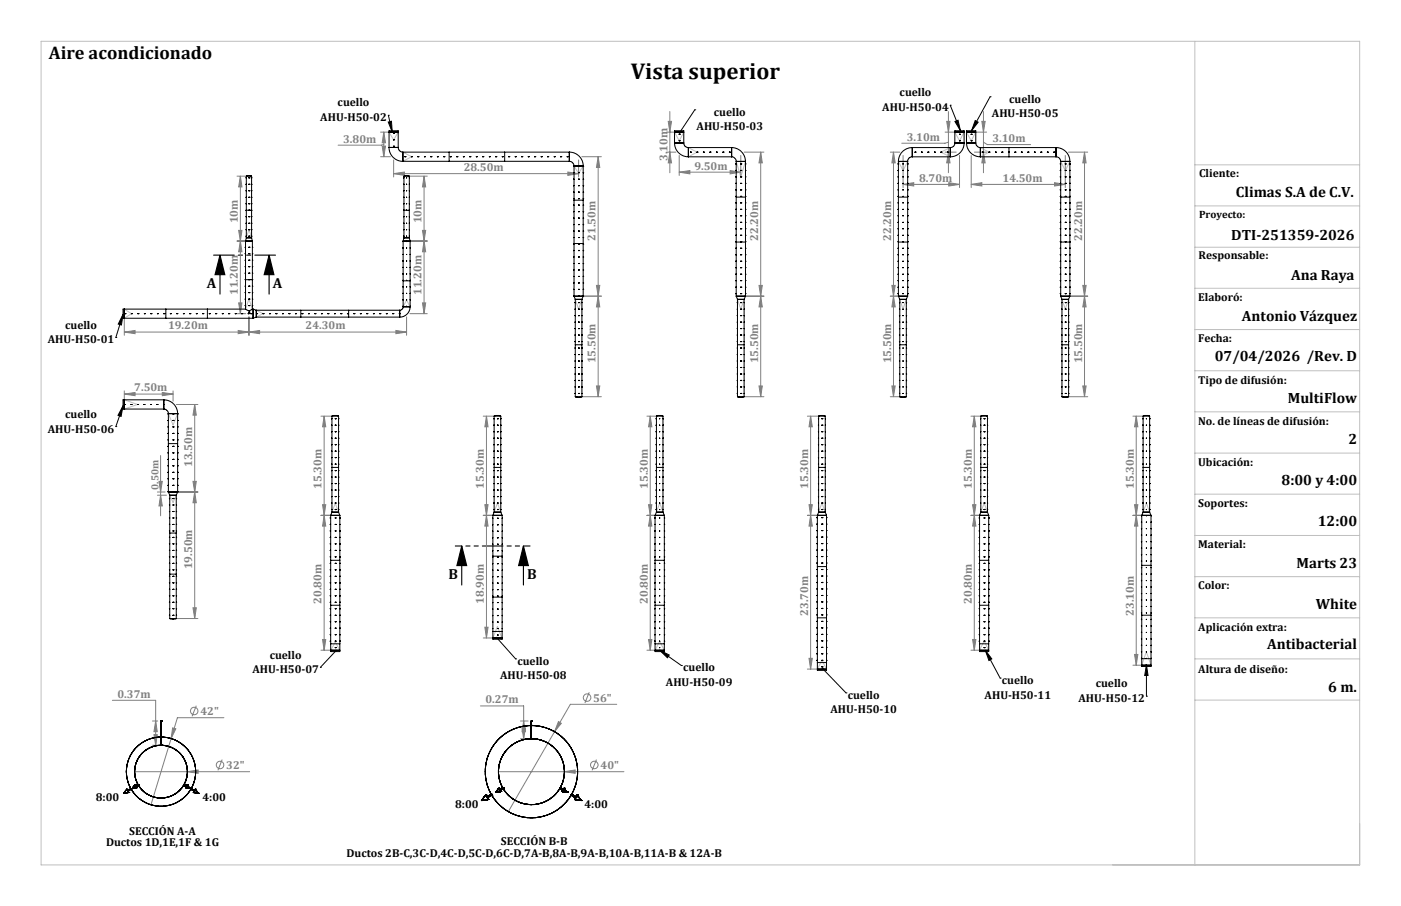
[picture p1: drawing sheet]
<svg xmlns="http://www.w3.org/2000/svg" width="432mm" height="279mm" viewBox="0 0 432 279" stroke-linecap="round" stroke-linejoin="round" font-family="sans-serif">
<defs><g id="words">
<text font-size="7.1" x="194.4" y="24.3">Vista superior</text>
<text font-size="5.6" x="15" y="18.3">Aire acondicionado</text>
<g font-size="4.6">
<text x="380.9" y="60.6">Climas S.A de C.V.</text>
<text x="379.5" y="73.9">DTI-251359-2026</text>
<text x="397.9" y="86.4">Ana Raya</text>
<text x="382.8" y="98.9">Antonio Vázquez</text>
<text x="374.4" y="111.4">07/04/2026 /Rev. D</text>
<text x="396.9" y="124.3">MultiFlow</text>
<text x="415.6" y="137">2</text>
<text x="395" y="149.7">8:00 y 4:00</text>
<text x="406.1" y="162.4">12:00</text>
<text x="399.6" y="175.1">Marts 23</text>
<text x="405.6" y="187.8">White</text>
<text x="390.5" y="200.2">Antibacterial</text>
<text x="409.4" y="213.3">6 m.</text>
</g>
<g font-size="4.5">
<text x="63.8" y="88.9">A</text>
<text x="84.1" y="88.9">A</text>
<text x="138.3" y="178.6">B</text>
<text x="162.5" y="178.6">B</text>
</g>
<g font-size="3.5">
<text x="277.3" y="29.7">cuello</text>
<text x="104.1" y="32.8">cuello</text>
<text x="220" y="35.6">cuello</text>
<text x="271.9" y="34.3">AHU-H50-04</text>
<text x="311.1" y="31.7">cuello</text>
<text x="98.7" y="37.3">AHU-H50-02</text>
<text x="214.7" y="40.2">AHU-H50-03</text>
<text x="305.7" y="36.2">AHU-H50-05</text>
<text x="369.6" y="54.7">Cliente:</text>
<text x="369.4" y="79.9">Responsable:</text>
<text x="369.3" y="92.9">Elaboró:</text>
<text x="20.1" y="101.3">cuello</text>
<text x="14.7" y="105.9">AHU-H50-01</text>
<text x="369.3" y="105.6">Fecha:</text>
<text x="369.3" y="118.3">Tipo de difusión:</text>
<text x="20.1" y="128.9">cuello</text>
<text x="369.3" y="131">No. de líneas de difusión:</text>
<text x="14.7" y="133.4">AHU-H50-06</text>
<text x="369.3" y="143.7">Ubicación:</text>
<text x="369.3" y="156.4">Soportes:</text>
<text x="369.3" y="169.1">Material:</text>
<text x="369.3" y="181.8">Color:</text>
<text x="369.3" y="194.5">Aplicación extra:</text>
<text x="83.1" y="203.1">cuello</text>
<text x="77.8" y="207.6">AHU-H50-07</text>
<text x="154.1" y="209.5">AHU-H50-08</text>
<text x="159.5" y="205">cuello</text>
<text x="210.6" y="207">cuello</text>
<text x="369.3" y="207.5">Altura de diseño:</text>
<text x="205.2" y="211.6">AHU-H50-09</text>
<text x="261.3" y="215.5">cuello</text>
<text x="303.5" y="215.5">AHU-H50-11</text>
<text x="308.8" y="210.9">cuello</text>
<text x="337.7" y="212">cuello</text>
<text x="255.9" y="220">AHU-H50-10</text>
<text x="332.4" y="216.5">AHU-H50-12</text>
<text x="29.5" y="247.2">8:00</text>
<text x="62.4" y="247.2">4:00</text>
<text x="140.3" y="249.2">8:00</text>
<text x="180.1" y="249.2">4:00</text>
<text x="39.8" y="257.4">SECCIÓN A-A</text>
<text x="32.7" y="260.9">Ductos 1D,1E,1F &amp; 1G</text>
<text x="154.4" y="260.6">SECCIÓN B-B</text>
<text x="106.8" y="264.2">Ductos 2B-C,3C-D,4C-D,5C-D,6C-D,7A-B,8A-B,9A-B,10A-B,11A-B &amp; 12A-B</text>
</g>
<g font-size="3.5" fill="#808080">
<text x="105.8" y="44">3.80m</text>
<text x="279.5" y="43.4">3.10m</text>
<text x="305.9" y="43.8">3.10m</text>
<text x="142.9" y="52.8">28.50m</text>
<text x="205.7" y="49.7" transform="rotate(-90 205.7 49.7)">3.10m</text>
<text x="214" y="52.3">9.50m</text>
<text x="283.3" y="56.1">8.70m</text>
<text x="309" y="56.1">14.50m</text>
<text x="73.3" y="68.9" transform="rotate(-90 73.3 68.9)">10m</text>
<text x="129.9" y="68.9" transform="rotate(-90 129.9 68.9)">10m</text>
<text x="183.6" y="74.3" transform="rotate(-90 183.6 74.3)">21.50m</text>
<text x="233.7" y="74.3" transform="rotate(-90 233.7 74.3)">22.20m</text>
<text x="274.6" y="74.3" transform="rotate(-90 274.6 74.3)">22.20m</text>
<text x="333.5" y="74.3" transform="rotate(-90 333.5 74.3)">22.20m</text>
<text x="73.3" y="91" transform="rotate(-90 73.3 91)">11.20m</text>
<text x="129.9" y="91" transform="rotate(-90 129.9 91)">11.20m</text>
<text x="51.8" y="101.6">19.20m</text>
<text x="94.2" y="101.6">24.30m</text>
<text x="183.6" y="112" transform="rotate(-90 183.6 112)">15.50m</text>
<text x="233.7" y="112" transform="rotate(-90 233.7 112)">15.50m</text>
<text x="274.6" y="112" transform="rotate(-90 274.6 112)">15.50m</text>
<text x="333.5" y="112" transform="rotate(-90 333.5 112)">15.50m</text>
<text x="41.4" y="120.7">7.50m</text>
<text x="59.2" y="144.1" transform="rotate(-90 59.2 144.1)">13.50m</text>
<text x="99.1" y="150.7" transform="rotate(-90 99.1 150.7)">15.30m</text>
<text x="149.2" y="150.7" transform="rotate(-90 149.2 150.7)">15.30m</text>
<text x="199.6" y="150.7" transform="rotate(-90 199.6 150.7)">15.30m</text>
<text x="249.1" y="150.7" transform="rotate(-90 249.1 150.7)">15.30m</text>
<text x="299.5" y="150.7" transform="rotate(-90 299.5 150.7)">15.30m</text>
<text x="349.4" y="150.7" transform="rotate(-90 349.4 150.7)">15.30m</text>
<text x="59.2" y="175.6" transform="rotate(-90 59.2 175.6)">19.50m</text>
<text x="99.1" y="186.2" transform="rotate(-90 99.1 186.2)">20.80m</text>
<text x="149.2" y="186.2" transform="rotate(-90 149.2 186.2)">18.90m</text>
<text x="199.6" y="186.2" transform="rotate(-90 199.6 186.2)">20.80m</text>
<text x="249.1" y="189.9" transform="rotate(-90 249.1 189.9)">23.70m</text>
<text x="299.5" y="186.2" transform="rotate(-90 299.5 186.2)">20.80m</text>
<text x="349.4" y="189.9" transform="rotate(-90 349.4 189.9)">23.10m</text>
<text x="36.2" y="215.2">0.37m</text>
<text x="61.8" y="220.5">42&quot;</text>
<text x="149.6" y="216.9">0.27m</text>
<text x="182.9" y="216.4">56&quot;</text>
<text x="69.8" y="237.2">32&quot;</text>
<text x="185.1" y="237.2">40&quot;</text>
</g>
<text font-size="3.3" x="369.5" y="67.2">Proyecto:</text>
<text font-size="3.2" fill="#808080" x="48.8" y="151" transform="rotate(-90 48.8 151)">0.50m</text>
</g></defs>
<g fill="none" stroke="#808080" stroke-width=".31">
<path d="M206 37.4h1l-.6 3.3zM206.4 34.4v18.9M291.8 37.4h1l-.5 3.3zM292.3 34.4v18.9M302.6 37.4h1l-.5 3.3zM303.1 34.4v18.9M73.1 54.3h2.6M74.1 54.3v42.4M74.1 54.3l.5 3.3h-1zM117.3 40.7h3M117.3 48.3h3M117.8 45h1l-.5 3.3z"/>
<path d="M118.3 40.7l.5 3.3h-1zM118.3 40.7v7.6M118.3 44.5l-.8 .3h-13.3M121.3 53.6l3.3-.5v1zM121.3 49.3v5.3M121.3 53.6h57M126.3 54.3h5.4M130.7 54.3v42.4M130.7 54.3l.5 3.3h-1zM175 53.1l3.3 .5-3.3 .5zM178.3 49.3v5.3M179.3 48.3h6"/>
<path d="M184.4 48.3l.5 3.3h-1.1zM184.4 48.3v74M205.5 40.7h2.8M205.5 46.9h2.8M206.4 46.9l.6 3.3h-1zM209.3 53.1l3.3-.5v1zM209.3 47.9v6.2M209.3 53.1h19M225 52.6l3.3 .5-3.3 .5zM228.3 47.9v6.2M229.3 46.9h6.1M234.5 46.9l.4 3.3h-1z"/>
<path d="M234.5 46.9v75.4M274.4 46.9h2.9M275.4 46.9l.5 3.3h-1zM275.4 46.9v75.4M278.3 56.9l3.3-.6v1.1zM278.3 47.9v10M278.3 56.9h17.4M291.3 40.7h3.4M291.3 46.9h3.4M292.3 46.9l.5 3.3h-1zM292.3 43.9l-1 .3h-13.4M292.4 56.3l3.3 .6-3.3 .5z"/>
<path d="M295.7 47.9v10M299.3 56.9l3.3-.6v1.1zM299.3 56.9h29M299.3 47.9v10M300.3 40.7h3.8M300.3 46.9h3.8M303.1 46.9l.5 3.3h-1zM303.1 43.9l1.2 .7h13.3M325 56.3l3.3 .6-3.3 .5zM328.3 47.9v10M329.3 46.9h5.9M334.3 46.9v75.4"/>
<path d="M334.3 46.9l.5 3.3h-1.1zM73.1 74.3h2.6M73.6 71h1l-.5 3.3zM74.1 74.3l.5 3.3h-1zM126.3 74.3h5.4M130.2 71h1l-.5 3.3zM130.7 74.3l.5 3.3h-1zM38.3 97.7v5.7M73.1 96.7h2.6M73.6 93.4h1l-.5 3.3zM76.7 97.7v5.7M125.3 97.7v5.7"/>
<path d="M126.3 96.7h5.4M130.2 93.4h1l-.5 3.3zM183.8 88h1.1l-.5 3.3zM184.4 91.3l.5 3.4h-1.1zM185.3 91.3h-6M229.3 91.3h6.1M233.9 88h1l-.4 3.3zM234.5 91.3l.4 3.4h-1zM274.4 91.3h2.9M274.9 88h1l-.5 3.3zM275.4 91.3l.5 3.4h-1zM329.3 91.3h5.9"/>
<path d="M333.7 88h1.1l-.5 3.3zM334.3 91.3l.5 3.4h-1.1zM38.3 102.4l3.3-.5v1zM38.3 102.4h87M73.4 101.9l3.3 .5-3.3 .5zM76.7 102.4l3.3-.5v1zM122 101.9l3.3 .5-3.3 .5zM183.8 119h1.1l-.5 3.3zM233.9 119h1l-.4 3.3zM274.9 119h1l-.5 3.3zM333.7 119h1.1l-.5 3.3zM38.3 121.5l3.3-.5v1z"/>
<path d="M38.3 120.5v3.2M38.3 121.5h15M50 121l3.3 .5-3.3 .5zM53.3 120.5v3.2M54.3 124.7h6.7M60 124.7v66M60 124.7l.5 3.3h-1zM98.9 128.3h3.4M99.9 128.3v72.2M99.9 128.3l.5 3.3h-1zM148.9 128.3h3.4M149.9 128.3v68.4"/>
<path d="M149.9 128.3l.5 3.3h-1zM179.3 122.3h6M199.4 128.3h2.9M200.4 128.3l.5 3.3h-1zM200.4 128.3v72.2M229.3 122.3h6.1M248.8 128.3h3.5M249.8 128.3l.6 3.3h-1.1zM249.8 128.3v78M274.4 122.3h2.9M299.3 128.3h3M300.3 128.3v72.2"/>
<path d="M300.3 128.3l.5 3.3h-1zM329.3 122.3h5.9M349.2 128.3h3.1M350.2 128.3v76.8M350.2 128.3l.5 3.3h-1zM48.5 152.7h2.8M48.5 151.7h2.4M49 148.4h1l-.5 3.3zM49.5 140.5v18.6M49.5 152.7l.5 3.3h-1zM54.3 151.7h6.7M59.5 148.4h1l-.5 3.3z"/>
<path d="M60 151.7l.5 3.3h-1zM98.9 158.9h3.4M99.4 155.6h1l-.5 3.3zM99.9 158.9l.5 3.3h-1zM148.9 158.9h3.4M149.4 155.6h1l-.5 3.3zM149.9 158.9l.5 3.3h-1zM199.4 158.9h2.9M199.9 155.6h1l-.5 3.3zM200.4 158.9l.5 3.3h-1zM248.8 158.9h3.5M249.3 155.6h1.1l-.6 3.3z"/>
<path d="M249.8 158.9l.6 3.3h-1.1zM299.3 158.9h3M299.8 155.6h1l-.5 3.3zM300.3 158.9l.5 3.3h-1zM349.2 158.9h3.1M349.7 155.6h1l-.5 3.3zM350.2 158.9l.5 3.3h-1zM54.3 190.7h6.7M59.5 187.4h1l-.5 3.3zM99.4 197.2h1l-.5 3.3zM148.9 196.7h3.4M149.4 193.4h1l-.5 3.3z"/>
<path d="M199.9 197.2h1l-.5 3.3zM299.8 197.2h1l-.5 3.3zM34.6 216h13.4v13.8M60.5 217.6l-1.3 3.3M98.9 200.5h3.4M148.1 217.7h13.3v10.1M181.6 213.5l-1.3 3.3M190.1 217.2h-14.3l-4.9 8.4M199.4 200.5h2.9M248.8 206.3h3.5M249.3 203h1.1l-.6 3.3zM299.3 200.5h3"/>
<path d="M349.2 205.1h3.1M349.7 201.8h1l-.5 3.3zM41.5 238h35.4M47 229.8h1.6M47 222.4h1.6M47.4 226.6h1.1l-.5 3.2zM48 222.4l.5 3.2h-1.1zM52.7 227.8l-6.2 20.4M53.2 224.5l1 .3-1.5 3zM57.7 238l3.4-.5v1zM68.5 234.2l-1.3 3.4M69 221.3h-14.3l-2 6.5"/>
<path d="M153.6 238h38.7M160.4 222.4h2.4M160.4 227.8h2.4M160.9 224.5h1l-.5 3.3zM161.4 222.4l.5 3.2h-1zM170.9 225.6l-14.2 24.7M172.1 222.5l.9 .6-2.1 2.5zM174 238l3.3-.5v1zM183.8 234.2l-1.3 3.4"/>
<circle cx="59.9" cy="219.3" r="1.16"/>
<circle cx="180.9" cy="215.1" r="1.16"/>
<circle cx="67.8" cy="235.9" r="1.16"/>
<circle cx="183.2" cy="235.9" r="1.16"/>
</g>
<g fill="none" stroke="#000" stroke-width=".31">
<path d="M119.7 37.6l.9-.2 .3 3.3zM119.7 35.6h.1M119.7 35.6l1.2 5.1M214.1 33.9h.1M214.1 33.9l-4.6 7M292.9 32.5h.1M292.9 32.5l3.1 7.8M294.3 37.5l1-.4 .7 3.2zM300.6 37.2l.9 .5-2.1 2.6zM305.2 29.8h.1M305.2 29.8l-5.8 10.5M37.9 96.9l-2.2 7.2"/>
<path d="M37.9 96.9l-.5 3.3-1-.3zM35.7 104.1h.1M35.7 131.6h.1M37.9 125.1l-2.2 6.5M37.9 125.1l-.6 3.3-.9-.3zM153.1 196.7l5.8 6.5M98.7 205.8h.1M103.5 200.7l-4.8 5.1M158.9 203.2h.1M203.3 200.5l3 1.5-.6 .8zM203.3 200.5l6.7 4.7M210 205.2h.1"/>
<path d="M253.5 206.2l7.2 7.5M260.7 213.7h.1M303.7 200.5l4.6 8.6M303.7 200.5l2 2.7-.9 .5zM308.3 209.1h.1M353.3 205l.5 3.3h-1zM353.3 214.7h.1M353.3 205v9.7"/>
</g>
<path d="M67.8 78.7l1.5 6h-3zM67.8 78.7v12M82.9 78.7l1.5 6h-3zM82.9 78.7v12M142.3 168.4l1.5 6h-3zM142.3 168.4v12M161.3 168.4l1.5 6h-3zM161.3 168.4v12" fill="none" stroke="#000" stroke-width=".35"/>
<path d="M84.9 78.7h-19.1" fill="none" stroke="#000" stroke-width=".35" stroke-dasharray="6.3 1.3 1.3 1.3 1.3 1.3"/>
<path d="M163.4 168.4h-23.1" fill="none" stroke="#000" stroke-width=".35" stroke-dasharray="6.3 1.3 1.3 1.3 1.3 1.3" stroke-dashoffset="4.4"/>
<g fill="none" stroke="#c0c0c0" stroke-width=".31">
<path d="M12.7 12.7h406.4v254h-406.4zM368.3 12.7v254M119.9 40.7l1.4 2.4 1.4-2.4M124.2 46.9l2.7 1.4-2.7 1.4M176.9 51.2l1.4 2.3 1.4-2.3M207.9 40.7l1.4 2.7 1.4-2.7M212.2 45.5l2.6 1.4-2.6 1.5M226.9 49.8l1.4 4.7 1.5-4.7M276.9 49.8l1.4 2.8 1.4-2.8M292.9 45.5l-2.9 1.4 2.9 1.5M294.3 40.7l1.4 2.7 1.4-2.7M297.9 40.7l1.4 2.7 1.4-2.7"/>
<path d="M302.2 45.5l2.6 1.4-2.6 1.5M326.9 49.8l1.4 2.8 1.4-2.8M368.3 50.8h50.8M75.9 73.3l.8-2.5 .9 2.5M368.3 63.5h50.8M368.3 76.2h50.8M38.3 95.4l2.2 1.3-2.2 1.4M77.8 95.3l-1.1-3.1-1 3.2M79 95.7l2.1 1-2.2 1.1M124.2 94.6l1.1-2.1 1.1 2.1M177.3 92.3l1 3 1.1-3M227.3 92.3l1 3 1-3"/>
<path d="M277.3 92.3l1 3 1-3M327.3 92.3l1 3 1.1-3M368.3 88.9h50.8M368.3 101.6h50.8M368.3 114.3h50.8M38.3 123.3l4.1 1.4-4.1 1.5M51.9 127.6l1.4 3.5 1.5-3.5M368.3 127h50.8M368.3 139.7h50.8M52.3 152.7l1 2.2 1-2.2M102.3 157.9l1-2.7 1.1 2.7M152.3 157.9l1-2.8 1 2.8"/>
<path d="M202.3 157.9l1-2.8 1 2.8M252.3 157.9l1-2.8 1.1 2.8M302.3 157.9l1-2.7 1 2.7M352.3 157.9l1-2.7 1 2.7M368.3 152.4h50.8M368.3 165.1h50.8M368.3 177.8h50.8M151.9 196.7l1.4-3.5 1.4 3.5M368.3 190.5h50.8M101.9 200.5l1.4-2.5 1.4 2.5M201.9 200.5l1.4-2.7 1.5 2.7M251.9 206.3l1.4-2.7 1.4 2.7"/>
<path d="M301.9 200.5l1.4-2.8 1.4 2.8M351.9 205.1l1.4-4.1 1.5 4.1M368.3 203.2h50.8M368.3 215.9h50.8"/>
</g>
<g fill="#000">
<path d="M152.9 196.5a.36 .36 0 0 1 .6 0 .36 .36 0 0 1-.3 .5 .36 .36 0 0 1-.3-.5l.2 .2z"/>
<path d="M82.9 78.7l1.5 6h-3zM67.8 78.7l1.5 6h-3z"/>
<path d="M37.9 96.9l-.5 3.3-1-.3zM119.7 37.6l.9-.2 .3 3.3zM209.2 40.6v.5l.3-.2-.2 .3a.35 .35 0 0 0 .5-.1 .35 .35 0 0 0-.1-.5 .35 .35 0 0 0-.5 0zM294.3 37.5l1-.4 .7 3.2zM300.6 37.2l.9 .5-2.1 2.6zM37.9 125.1l-.6 3.3-.9-.3zM103.3 200.4a.33 .33 0 0 0 0 .5 .33 .33 0 0 0 .4 .1 .33 .33 0 0 0 .1-.5l-.3 .2 .3-.2zM203.3 200.5l3 1.5-.6 .8zM253.3 206a.34 .34 0 0 0 0 .5 .34 .34 0 0 0 .6-.2 .34 .34 0 0 0-.5-.4l.1 .3zM303.7 200.5l2 2.7-.9 .5zM353.3 205l.5 3.3h-1z"/>
<path d="M161.3 168.4l1.5 6h-3zM142.3 168.4l1.5 6h-3z"/>
</g>
<g fill="#808080">
<path d="M49.5 152.7l.5 3.3h-1zM49 148.4h1l-.5 3.3z"/>
<path d="M292.4 56.3l3.3 .6-3.3 .5zM278.3 56.9l3.3-.6v1.1z"/>
<path d="M38.3 121.5l3.3-.5v1zM50 121l3.3 .5-3.3 .5zM38.3 102.4l3.3-.5v1zM73.4 101.9l3.3 .5-3.3 .5zM76.7 102.4l3.3-.5v1zM122 101.9l3.3 .5-3.3 .5zM121.3 53.6l3.3-.5v1zM175 53.1l3.3 .5-3.3 .5zM118.3 40.7l.5 3.3h-1zM117.8 45h1l-.5 3.3zM302.6 37.4h1l-.5 3.3zM303.1 46.9l.5 3.3h-1zM291.8 37.4h1l-.5 3.3zM292.3 46.9l.5 3.3h-1zM53.2 224.5l-.5 3.3 1.5-3zM47.4 226.6h1.1l-.5 3.2zM48 222.4l.5 3.2h-1.1zM172.1 222.5l-1.2 3.1 2.1-2.5zM174 238l3.3 .5v-1zM160.9 224.5h1l-.5 3.3zM161.4 222.4l.5 3.2h-1z"/>
<path d="M299.3 56.9l3.3-.6v1.1zM325 56.3l3.3 .6-3.3 .5z"/>
<path d="M99.4 197.2h1l-.5 3.3zM99.9 158.9l.5 3.3h-1zM99.4 155.6h1l-.5 3.3zM99.9 128.3l.5 3.3h-1zM149.4 193.4h1l-.5 3.3zM149.9 158.9l.5 3.3h-1zM149.4 155.6h1l-.5 3.3zM149.9 128.3l.5 3.3h-1zM199.9 197.2h1l-.5 3.3zM200.4 158.9l.5 3.3h-1zM199.9 155.6h1l-.5 3.3zM200.4 128.3l.5 3.3h-1zM249.3 203h1.1l-.6 3.3zM249.8 158.9l.6 3.3h-1.1zM249.3 155.6h1.1l-.6 3.3zM249.8 128.3l.6 3.3h-1.1zM299.8 197.2h1l-.5 3.3zM300.3 158.9l.5 3.3h-1zM299.8 155.6h1l-.5 3.3zM300.3 128.3l.5 3.3h-1zM349.7 201.8h1l-.5 3.3zM350.2 158.9l.5 3.3h-1zM349.7 155.6h1l-.5 3.3zM350.2 128.3l.5 3.3h-1zM73.6 93.4h1l-.5 3.3zM74.1 74.3l.5 3.3h-1zM73.6 71h1l-.5 3.3zM74.1 54.3l.5 3.3h-1zM130.2 93.4h1l-.5 3.3zM130.7 74.3l.5 3.3h-1zM130.2 71h1l-.5 3.3zM130.7 54.3l.5 3.3h-1z"/>
<path d="M60 124.7l.5 3.3h-1zM59.5 148.4h1l-.5 3.3zM60 151.7l.5 3.3h-1zM59.5 187.4h1l-.5 3.3zM184.4 48.3l.5 3.3h-1.1zM183.8 88h1.1l-.5 3.3zM206 37.4h1l-.6 3.3zM206.4 46.9l.6 3.3h-1zM234.5 46.9l.4 3.3h-1zM233.9 88h1l-.4 3.3zM234.5 91.3l.4 3.4h-1zM233.9 119h1l-.4 3.3zM275.4 91.3l.5 3.4h-1zM274.9 119h1l-.5 3.3zM334.3 46.9l.5 3.3h-1.1zM333.7 88h1.1l-.5 3.3zM334.3 91.3l.5 3.4h-1.1zM333.7 119h1.1l-.5 3.3z"/>
<path d="M184.4 91.3l.5 3.4h-1.1zM183.8 119h1.1l-.5 3.3zM275.4 46.9l.5 3.3h-1zM274.9 88h1l-.5 3.3z"/>
<path d="M209.3 53.1l3.3-.5v1zM225 52.6l3.3 .5-3.3 .5zM57.7 238l3.4 .5v-1z"/>
</g>
<g fill="none" stroke="#000" stroke-width=".31">
<path d="M75.9 54.3l.7-.1 .9 .1M75.9 54.3h1.6M75.9 54.3v19M75.9 54.8v.1M75.9 56.8v.1M75.9 58.8h.1M76.7 58.8h.1M76.7 56.8h.1M76.7 56.9h.1M76.7 54.8h.1M76.7 54.9h.1M76.7 54.8v.1"/>
<path d="M76.7 56.8v.1M77.5 54.3v19M77.5 54.8v.1M77.5 56.8v.1M77.5 58.8h.1M119.9 45.5l.3 1.6 .9 1.3 1.6 1.1 1.5 .2M119.9 40.7h2.8M119.9 45.5v-5.2h2.8v5.2M119.9 45.5h2.8M121.3 41.1h.1M121.3 43.1h.1M121.3 45.1h.1"/>
<path d="M122.7 45.5l.4 1 1.1 .4M124.2 46.9v2.8M124.2 49.7h51.3M124.2 46.9h51.3M124.5 54.3l.7-.1 1 .1M124.5 54.3h1.7M124.5 54.3v19M124.5 54.8v.1M124.5 56.8v.1M124.5 58.8h.1M124.8 48.3h.1M125.3 54.8h.1"/>
<path d="M125.3 56.9h.1M125.3 58.8h.1M126.2 54.3v19M126.2 54.8v.1M126.2 56.8v.1M126.2 58.8h.1M126.8 48.3h.1M126.9 48.3h.1M128.8 48.3h.1M130.8 48.3h.1M132.8 48.3h.1M132.9 48.3h.1"/>
<path d="M134.8 48.3h.1M134.9 48.3h.1M136.8 48.3h.1M138.4 46.9v2.8M138.8 48.3h.1M138.9 48.3h.1M140.8 48.3h.1M140.9 48.3h.1M142.8 48.3h.1M144.8 48.3h.1M144.9 48.3h.1M146.8 48.3h.1"/>
<path d="M146.9 48.3h.1M148.8 48.3h.1M150.8 48.3h.1M152.8 48.3h.1M152.9 48.3h.1M154.8 48.3h.1M155.5 46.9v2.8M156.8 48.3h.1M158.8 48.3h.1M158.9 48.3h.1M160.8 48.3h.1M160.9 48.3h.1"/>
<path d="M162.8 48.3h.1M164.8 48.3h.1M164.9 48.3h.1M166.8 48.3h.1M166.9 48.3h.1M168.8 48.3h.1M170.9 48.3h.1M172.9 48.3h.1M174.8 48.3h.1M175.5 49.7l.9 .4 .5 1.1M175.5 46.9l1.6 .3 1.4 1 1 1.4 .2 1.6M175.5 46.9v2.8"/>
<path d="M176.8 53.2h.1M176.8 55.2h.1M176.8 59.2h.1M176.8 53.2v.1M176.8 55.2v.1M176.8 59.2v.1M176.9 51.2h2.8M176.9 51.2v40.1M176.9 51.2v.1M176.9 57.2v.1M178.3 59.3h.1M178.3 55.3h.1"/>
<path d="M178.3 57.3h.1M178.3 57.2h.1M178.3 51.3h.1M178.3 51.2h.1M178.3 53.2h.1M178.3 51.2v.1M178.3 57.2v.1M179.7 51.2v40.1M179.7 51.2v.1M179.7 57.2v.1M179.7 53.2h.2M179.7 55.2h.2"/>
<path d="M179.7 59.2h.2M179.9 53.2v.1M179.9 55.2v.1M179.9 59.2v.1M207.9 44.1l.3 1.6 .8 1.3 1.5 1 1.7 .4M207.9 40.7h2.8M207.9 44.1v-3.8h2.8v3.8M207.9 44.1h2.8M209.3 41.5h.1M209.3 41.4h.1M209.3 43.4h.1M209.3 41.4v.1"/>
<path d="M210.7 44.1l.5 1.1 1 .3M212.2 45.5v2.9M212.2 48.4h13.3M212.2 45.5h13.3M212.8 46.9h.1M212.9 46.9h.1M214.8 46.9h.1M216.8 46.9h.1M216.9 46.9h.1M218.9 46.9h.1M220.8 46.9h.1M222.8 46.9h.1"/>
<path d="M224.8 46.9h.1M224.9 46.9h.1M225.5 48.4l1 .4 .4 1M225.5 45.5l1.6 .3 1.4 .9 .9 1.4 .4 1.7M225.5 45.5v2.9M226.8 54.5h.1M226.8 58.5h.1M226.8 54.5v.1M226.8 58.5v.1M226.9 49.8h2.9M226.9 49.8v41.5M226.9 50.5v.1"/>
<path d="M226.9 52.5v.1M226.9 56.5v.1M228.3 50.6h.1M228.3 50.5h.1M228.3 52.6h.1M228.3 52.5h.1M228.3 54.6h.1M228.3 56.6h.1M228.3 56.5h.1M228.3 58.6h.1M228.3 50.5v.1M228.3 52.5v.1"/>
<path d="M228.3 56.5v.1M229.8 49.8v41.5M229.8 50.5v.1M229.8 52.5v.1M229.8 54.5h.1M229.8 56.5v.1M229.8 58.5h.1M229.9 54.5v.1M229.9 58.5v.1M276.8 54.5h.1M276.8 58.5h.1M276.8 54.5v.1"/>
<path d="M276.8 58.5v.1M276.9 49.8h2.9M276.9 49.8v41.5M276.9 50.5v.1M276.9 52.5v.1M276.9 56.5v.1M278.3 50.6h.1M278.3 50.5h.1M278.3 52.5h.1M278.3 52.6h.1M278.3 54.5h.1M278.3 56.5h.1"/>
<path d="M278.3 56.6h.1M278.3 58.5h.1M278.3 50.5v.1M278.3 52.5v.1M278.3 56.5v.1M279.8 49.8v41.5M279.8 50.5v.1M279.8 52.5v.1M279.8 54.5h.1M279.8 56.5v.1M279.8 58.5h.1M279.9 54.5v.1"/>
<path d="M279.9 58.5v.1M281.2 48.4l-1.1 .4-.3 1M281.2 45.5l-1.7 .3-1.5 1.1-.8 1.3-.3 1.6M281.2 45.5v2.9M281.2 48.4h11.7M281.2 45.5h11.7M282 46.9h.1M284 46.9h.1M284.1 46.9h.1M286 46.9h.1M288 46.9h.1M290 46.9h.1"/>
<path d="M290.1 46.9h.1M292 46.9h.1M292.9 45.5v2.9M294.3 44.1l-.4 .9-1 .5M294.3 44.1v-3.8h2.8v3.8M294.3 40.7h2.8M294.3 44.1h2.8M295.7 41.5h.1M295.7 41.4h.1M295.7 43.4h.1M295.7 41.4v.1M297.1 44.1l-.2 1.5-.9 1.4-1.3 1-1.8 .4"/>
<path d="M297.9 44.1l.3 1.7 1 1.4 1.3 .8 1.7 .4M297.9 40.7h2.8M297.9 44.1v-3.8h2.8v3.8M297.9 44.1h2.8M299.3 41.5h.1M299.3 41.4h.1M299.3 43.4h.1M299.3 41.4v.1M300.7 44.1l.4 1 1.1 .4M302.2 45.5v2.9M302.2 48.4h23.3M302.2 45.5h23.3"/>
<path d="M302.8 46.9h.1M302.9 46.9h.1M304.8 46.9h.1M306.8 46.9h.1M308.9 46.9h.1M310.8 46.9h.1M311 45.5v2.9M312.8 46.9h.1M314.8 46.9h.1M314.9 46.9h.1M316.8 46.9h.1M316.9 46.9h.1"/>
<path d="M318.8 46.9h.1M320.9 46.9h.1M322.8 46.9h.1M322.9 46.9h.1M324.8 46.9h.1M325.5 48.4l.8 .2 .6 1.2M325.5 45.5l1.5 .3 1.5 .9 1 1.5 .2 1.6M325.5 45.5v2.9M326.8 54.5h.1M326.8 58.5h.1M326.8 54.5v.1M326.8 58.5v.1"/>
<path d="M326.9 49.8h2.8M326.9 49.8v41.5M326.9 50.5v.1M326.9 52.5v.1M326.9 56.5v.1M328.3 50.6h.1M328.3 50.5h.1M328.3 52.6h.1M328.3 52.5h.1M328.3 54.6h.1M328.3 56.6h.1M328.3 56.5h.1"/>
<path d="M328.3 58.6h.1M328.3 50.5v.1M328.3 52.5v.1M328.3 56.5v.1M329.7 49.8v41.5M329.7 50.5v.1M329.7 52.5v.1M329.7 56.5v.1M329.7 54.5h.1M329.7 58.5h.1M329.8 54.5v.1M329.8 58.5v.1"/>
<path d="M75.7 74.3h2.1M75.7 74.3v21M75.7 76.2v.1M75.7 78.2v.1M75.8 72.8h.1M75.9 73.3h1.6M75.9 64.8h.8M75.9 73.3l-.2 1M75.9 60.8v.1M75.9 62.8v.1M75.9 66.8v.1M75.9 68.8v.1"/>
<path d="M75.9 70.8v.1M76.7 60.8h.1M76.7 60.9h.1M76.7 72.8h.1M76.7 70.8h.1M76.7 70.9h.1M76.7 68.8h.1M76.7 68.9h.1M76.7 66.8h.1M76.7 66.9h.1M76.7 64.8h.1M76.7 64.9h.1"/>
<path d="M76.7 62.8h.1M76.7 62.9h.1M76.7 78.2h.1M76.7 78.3h.1M76.7 76.2h.1M76.7 76.3h.1M76.7 60.8v.1M76.7 62.8v.1M76.7 64.8v.1M76.7 66.8v.1M76.7 68.8v.1M76.7 70.8v.1"/>
<path d="M76.7 76.2v.1M76.7 78.2v.1M77.5 64.8h-.8M77.5 73.3l.3 1M77.5 66.8v.1M77.5 68.8v.1M77.5 62.8v.1M77.5 60.8v.1M77.5 70.8v.1M77.5 72.8h.1M77.6 72.8h.1M77.8 74.3v21"/>
<path d="M77.8 76.2v.1M77.8 78.2v.1M124.2 74.3h2.2M124.2 74.3v20.3M124.2 76.4v.1M124.2 78.5h.1M124.2 74.4v.1M124.5 72.8h.1M124.5 73.3h1.7M124.5 64.8h.8M124.5 73.3l-.3 1M124.5 66.8v.1"/>
<path d="M124.5 68.8v.1M124.5 62.8v.1M124.5 60.8v.1M124.5 70.8v.1M125.3 76.5h.1M125.3 78.5h.1M125.3 74.5h.1M125.3 66.8h.1M125.3 68.8h.1M125.3 62.9h.1M125.3 60.8h.1M125.3 70.8h.1"/>
<path d="M125.3 72.8h.1M125.3 64.9h.1M126.2 64.8h-.9M126.2 73.3l.2 1M126.2 66.8v.1M126.2 68.8v.1M126.2 62.8v.1M126.2 60.8v.1M126.2 70.8v.1M126.2 72.8h.1M126.4 74.3v20.3M126.4 76.4v.1"/>
<path d="M126.4 78.5h.1M126.4 74.4v.1M176.8 67.2h.1M176.8 65.2h.1M176.8 61.2h.1M176.8 75.2h.1M176.8 61.2v.1M176.8 65.2v.1M176.8 67.2v.1M176.8 75.2v.1M176.9 61.7h2.8M176.9 75.1h2.8"/>
<path d="M176.9 79.2v.1M176.9 69.2v.1M176.9 63.2v.1M176.9 71.2v.1M176.9 77.2v.1M176.9 73.2v.1M178.3 69.3h.1M178.3 69.2h.1M178.3 71.3h.1M178.3 71.2h.1M178.3 73.3h.1M178.3 73.2h.1"/>
<path d="M178.3 77.3h.1M178.3 77.2h.1M178.3 79.3h.1M178.3 79.2h.1M178.3 75.2h.1M178.3 63.3h.1M178.3 63.2h.1M178.3 67.2h.1M178.3 61.3h.1M178.3 65.3h.1M178.3 63.2v.1M178.3 69.2v.1"/>
<path d="M178.3 71.2v.1M178.3 73.2v.1M178.3 77.2v.1M178.3 79.2v.1M179.7 63.2v.1M179.7 69.2v.1M179.7 71.2v.1M179.7 73.2v.1M179.7 77.2v.1M179.7 79.2v.1M179.7 67.2h.2M179.7 65.2h.2"/>
<path d="M179.7 61.2h.2M179.7 75.2h.2M179.9 61.2v.1M179.9 65.2v.1M179.9 67.2v.1M179.9 75.2v.1M226.8 60.5h.1M226.8 62.5h.1M226.8 68.5h.1M226.8 60.5v.1M226.8 62.5v.1M226.8 68.5v.1"/>
<path d="M226.9 74.6h2.9M226.9 60.8h2.9M226.9 64.5v.1M226.9 70.5v.1M226.9 66.5v.1M226.9 76.5v.1M226.9 72.5v.1M226.9 78.5v.1M226.9 74.5v.1M228.3 62.6h.1M228.3 60.6h.1M228.3 78.6h.1"/>
<path d="M228.3 78.5h.1M228.3 68.6h.1M228.3 74.5h.1M228.3 74.6h.1M228.3 76.5h.1M228.3 76.6h.1M228.3 66.6h.1M228.3 66.5h.1M228.3 70.6h.1M228.3 70.5h.1M228.3 72.6h.1M228.3 72.5h.1"/>
<path d="M228.3 64.6h.1M228.3 64.5h.1M228.3 64.5v.1M228.3 66.5v.1M228.3 70.5v.1M228.3 72.5v.1M228.3 74.5v.1M228.3 76.5v.1M228.3 78.5v.1M229.8 60.5h.1M229.8 62.5h.1M229.8 64.5v.1"/>
<path d="M229.8 70.5v.1M229.8 68.5h.1M229.8 66.5v.1M229.8 76.5v.1M229.8 72.5v.1M229.8 78.5v.1M229.8 74.5v.1M229.9 60.5v.1M229.9 62.5v.1M229.9 68.5v.1M276.8 60.5h.1M276.8 62.5h.1"/>
<path d="M276.8 68.5h.1M276.8 60.5v.1M276.8 62.5v.1M276.8 68.5v.1M276.9 60.8h2.9M276.9 74.6h2.9M276.9 64.5v.1M276.9 70.5v.1M276.9 66.5v.1M276.9 76.5v.1M276.9 72.5v.1M276.9 78.5v.1"/>
<path d="M276.9 74.5v.1M278.3 60.5h.1M278.3 62.5h.1M278.3 64.5h.1M278.3 64.6h.1M278.3 70.5h.1M278.3 70.6h.1M278.3 68.5h.1M278.3 66.6h.1M278.3 66.5h.1M278.3 76.6h.1M278.3 76.5h.1"/>
<path d="M278.3 72.6h.1M278.3 72.5h.1M278.3 78.6h.1M278.3 78.5h.1M278.3 74.6h.1M278.3 74.5h.1M278.3 64.5v.1M278.3 66.5v.1M278.3 70.5v.1M278.3 72.5v.1M278.3 74.5v.1M278.3 76.5v.1"/>
<path d="M278.3 78.5v.1M279.8 60.5h.1M279.8 62.5h.1M279.8 64.5v.1M279.8 70.5v.1M279.8 68.5h.1M279.8 66.5v.1M279.8 76.5v.1M279.8 72.5v.1M279.8 78.5v.1M279.8 74.5v.1M279.9 60.5v.1"/>
<path d="M279.9 62.5v.1M279.9 68.5v.1M326.8 60.5h.1M326.8 62.5h.1M326.8 68.5h.1M326.8 60.5v.1M326.8 62.5v.1M326.8 68.5v.1M326.9 60.8h2.8M326.9 74.6h2.8M326.9 64.5v.1M326.9 70.5v.1"/>
<path d="M326.9 66.5v.1M326.9 76.5v.1M326.9 72.5v.1M326.9 78.5v.1M326.9 74.5v.1M328.3 68.6h.1M328.3 70.6h.1M328.3 70.5h.1M328.3 72.6h.1M328.3 72.5h.1M328.3 74.6h.1M328.3 74.5h.1"/>
<path d="M328.3 60.6h.1M328.3 62.6h.1M328.3 64.6h.1M328.3 64.5h.1M328.3 66.6h.1M328.3 66.5h.1M328.3 76.6h.1M328.3 76.5h.1M328.3 78.6h.1M328.3 78.5h.1M328.3 64.5v.1M328.3 66.5v.1"/>
<path d="M328.3 70.5v.1M328.3 72.5v.1M328.3 74.5v.1M328.3 76.5v.1M328.3 78.5v.1M329.7 64.5v.1M329.7 66.5v.1M329.7 70.5v.1M329.7 72.5v.1M329.7 74.5v.1M329.7 76.5v.1M329.7 78.5v.1"/>
<path d="M329.7 60.5h.1M329.7 62.5h.1M329.7 68.5h.1M329.8 60.5v.1M329.8 62.5v.1M329.8 68.5v.1M38.3 95.3v2.8M38.6 96.7h.1M40.5 96.7h.1M42.5 96.7h.1M44.5 96.7h.1M44.6 96.7h.1"/>
<path d="M46.5 96.7h.1M46.6 96.7h.1M48.5 96.7h.1M50.5 96.7h.1M50.6 96.7h.1M51.1 95.3v2.8M52.5 96.7h.1M52.6 96.7h.1M54.5 96.7h.1M56.5 96.7h.1M56.6 96.7h.1M58.5 96.7h.1"/>
<path d="M58.6 96.7h.1M60.5 96.7h.1M62.5 96.7h.1M63.9 95.3v2.8M64.5 96.7h.1M64.6 96.7h.1M66.5 96.7h.1M68.5 96.7h.1M70.5 96.7h.1M70.6 96.7h.1M72.5 96.7h.1M72.6 96.7h.1"/>
<path d="M74.5 96.7h.1M75.6 86.2l1.1 .1M75.6 86.2v.1M75.6 94.2v.1M75.6 94.2h.1M75.7 95.3l.8 .5 1.3-.5M75.7 95.3h-37.8v2.8h40.1M75.7 80.2v.1M75.7 82.2v.1M75.7 84.2v.1M75.7 88.2v.1M75.7 90.2v.1"/>
<path d="M75.7 92.2v.1M76.5 96.7h.1M76.6 96.7h.1M76.7 96.3h.1M76.7 94.2h.1M76.7 92.2h.1M76.7 92.3h.1M76.7 90.2h.1M76.7 90.3h.1M76.7 88.2h.1M76.7 88.3h.1M76.7 86.2h.1"/>
<path d="M76.7 84.2h.1M76.7 84.3h.1M76.7 80.2h.1M76.7 80.3h.1M76.7 82.2h.1M76.7 82.3h.1M76.7 80.2v.1M76.7 82.2v.1M76.7 84.2v.1M76.7 88.2v.1M76.7 90.2v.1M76.7 92.2v.1"/>
<path d="M77.3 96.7h.1M77.4 96.7h.1M77.8 95.3h.2M77.8 90.2v.1M77.8 94.2h.1M77.8 80.2v.1M77.8 84.2v.1M77.8 82.2v.1M77.8 92.2v.1M77.8 88.2v.1M77.9 86.2l-1.2 .1M77.9 86.2v.1"/>
<path d="M77.9 94.2v.1M78 95.3v2.8M78 95.3l1 .4M79 95.7v2.1M79 97.8h44.2M79 95.7h44.2M79 97.8l-1 .3M79.1 96.7h.1M81.1 96.7h.1M83.1 96.7h.1M85.1 96.7h.1M87.1 96.7h.1"/>
<path d="M89.1 96.7h.1M91.1 96.7h.1M92.7 95.7v2.1M93.1 96.7h.1M95.1 96.7h.1M97.1 96.7h.1M99.1 96.7h.1M101.1 96.7h.1M103.1 96.7h.1M105.1 96.7h.1M107.1 96.7h.1M107.5 95.7v2.1"/>
<path d="M109.1 96.7h.1M111.1 96.7h.1M113.1 96.7h.1M115.1 96.7h.1M117.1 96.7h.1M119.1 96.7h.1M121.1 96.7h.1M123 96.7h.1M123.1 96.7h.1M123.2 95.7v2.1M124.2 90.5h.1M124.2 88.4h.1"/>
<path d="M124.2 82.4h.1M124.2 92.4h.1M124.2 82.4v.1M124.2 88.4v.1M124.2 92.4v.1M124.2 94.6l-.3 .8-.7 .3M124.2 94.6h2.2M124.2 86.6h2.2M124.2 86.4v.1M124.2 80.4v.1M124.2 84.5h.1M124.2 94.4v.1"/>
<path d="M125.3 86.5h.1M125.3 80.5h.1M125.3 84.5h.1M125.3 82.4v.1M125.3 88.4v.1M125.3 90.5h.1M125.3 92.4v.1M125.3 94.4h.1M125.3 88.4h.1M125.3 82.4h.1M125.3 92.4h.1M126.4 94.6l-.2 1.2-.9 1.2-1 .6-1.1 .2"/>
<path d="M126.4 86.4v.1M126.4 80.4v.1M126.4 84.5h.1M126.4 90.5h.1M126.4 88.4h.1M126.4 82.4h.1M126.4 94.4v.1M126.4 92.4h.1M126.5 82.4v.1M126.5 88.4v.1M126.5 90.5h.1M126.5 92.4v.1"/>
<path d="M176.9 91.3h2.8M176.9 91.3l.4 1M176.9 91.2v.1M176.9 89.2v.1M176.9 87.2v.1M176.9 81.2v.1M176.9 83.2v.1M176.9 85.2v.1M177.2 93.3h.1M177.3 92.3h2.1M177.3 92.3v30M177.3 95.3v.1"/>
<path d="M177.3 99.3v.1M177.3 97.3v.1M178.3 99.4h.1M178.3 99.3h.1M178.3 97.4h.1M178.3 97.3h.1M178.3 93.3h.1M178.3 95.3h.1M178.3 95.4h.1M178.3 81.3h.1M178.3 81.2h.1M178.3 83.3h.1"/>
<path d="M178.3 83.2h.1M178.3 85.3h.1M178.3 85.2h.1M178.3 87.3h.1M178.3 87.2h.1M178.3 89.3h.1M178.3 89.2h.1M178.3 91.3h.1M178.3 91.2h.1M178.3 81.2v.1M178.3 83.2v.1M178.3 85.2v.1"/>
<path d="M178.3 87.2v.1M178.3 89.2v.1M178.3 91.2v.1M178.3 95.3v.1M178.3 97.3v.1M178.3 99.3v.1M179.4 92.3v30M179.4 95.3v.1M179.4 99.3v.1M179.4 93.3h.1M179.4 97.3v.1M179.7 91.3l-.3 1"/>
<path d="M179.7 81.2v.1M179.7 83.2v.1M179.7 85.2v.1M179.7 87.2v.1M179.7 89.2v.1M179.7 91.2v.1M226.9 91.3h2.9M226.9 91.3l.4 1M226.9 90.5v.1M226.9 86.5v.1M226.9 80.5v.1M226.9 82.5v.1"/>
<path d="M226.9 84.5v.1M226.9 88.5v.1M227.2 93.3h.1M227.3 92.3h2M227.3 92.3v30M227.3 95.3v.1M227.3 99.3v.1M227.3 97.3v.1M228.3 95.4h.1M228.3 95.3h.1M228.3 97.4h.1M228.3 97.3h.1"/>
<path d="M228.3 99.4h.1M228.3 99.3h.1M228.3 93.3h.1M228.3 80.6h.1M228.3 80.5h.1M228.3 82.6h.1M228.3 82.5h.1M228.3 84.6h.1M228.3 84.5h.1M228.3 86.6h.1M228.3 86.5h.1M228.3 88.6h.1"/>
<path d="M228.3 88.5h.1M228.3 90.6h.1M228.3 90.5h.1M228.3 80.5v.1M228.3 82.5v.1M228.3 84.5v.1M228.3 86.5v.1M228.3 88.5v.1M228.3 90.5v.1M228.3 95.3v.1M228.3 97.3v.1M228.3 99.3v.1"/>
<path d="M229.3 92.3v30M229.3 95.3v.1M229.3 99.3v.1M229.3 93.3h.1M229.3 97.3v.1M229.4 93.3h.1M229.8 91.3l-.5 1M229.8 90.5v.1M229.8 86.5v.1M229.8 80.5v.1M229.8 82.5v.1M229.8 84.5v.1"/>
<path d="M229.8 88.5v.1M276.9 91.3h2.9M276.9 91.3l.4 1M276.9 90.5v.1M276.9 86.5v.1M276.9 80.5v.1M276.9 82.5v.1M276.9 84.5v.1M276.9 88.5v.1M277.2 93.3h.1M277.3 92.3h2M277.3 92.3v30"/>
<path d="M277.3 95.3v.1M277.3 99.3v.1M277.3 97.3v.1M278.3 95.3h.1M278.3 99.3h.1M278.3 99.4h.1M278.3 93.3h.1M278.3 97.4h.1M278.3 97.3h.1M278.3 95.4h.1M278.3 90.6h.1M278.3 90.5h.1"/>
<path d="M278.3 86.5h.1M278.3 86.6h.1M278.3 80.5h.1M278.3 80.6h.1M278.3 82.5h.1M278.3 82.6h.1M278.3 84.5h.1M278.3 84.6h.1M278.3 88.6h.1M278.3 88.5h.1M278.3 80.5v.1M278.3 82.5v.1"/>
<path d="M278.3 84.5v.1M278.3 86.5v.1M278.3 88.5v.1M278.3 90.5v.1M278.3 95.3v.1M278.3 97.3v.1M278.3 99.3v.1M279.3 92.3v30M279.3 95.3v.1M279.3 99.3v.1M279.3 93.3h.1M279.3 97.3v.1"/>
<path d="M279.4 93.3h.1M279.8 91.3l-.5 1M279.8 90.5v.1M279.8 86.5v.1M279.8 80.5v.1M279.8 82.5v.1M279.8 84.5v.1M279.8 88.5v.1M326.9 91.3h2.8M326.9 91.3l.4 1M326.9 90.5v.1M326.9 86.5v.1"/>
<path d="M326.9 80.5v.1M326.9 82.5v.1M326.9 84.5v.1M326.9 88.5v.1M327.2 93.3h.1M327.3 92.3h2.1M327.3 92.3v30M327.3 95.3v.1M327.3 99.3v.1M327.3 97.3v.1M328.3 97.3h.1M328.3 97.4h.1"/>
<path d="M328.3 93.3h.1M328.3 99.3h.1M328.3 99.4h.1M328.3 95.4h.1M328.3 95.3h.1M328.3 80.6h.1M328.3 80.5h.1M328.3 82.6h.1M328.3 82.5h.1M328.3 84.6h.1M328.3 84.5h.1M328.3 86.6h.1"/>
<path d="M328.3 86.5h.1M328.3 88.6h.1M328.3 88.5h.1M328.3 90.6h.1M328.3 90.5h.1M328.3 80.5v.1M328.3 82.5v.1M328.3 84.5v.1M328.3 86.5v.1M328.3 88.5v.1M328.3 90.5v.1M328.3 95.3v.1"/>
<path d="M328.3 97.3v.1M328.3 99.3v.1M329.4 92.3v30M329.4 95.3v.1M329.4 97.3v.1M329.4 99.3v.1M329.4 93.3h.1M329.7 91.3l-.3 1M329.7 80.5v.1M329.7 82.5v.1M329.7 84.5v.1M329.7 86.5v.1"/>
<path d="M329.7 88.5v.1M329.7 90.5v.1M177.2 115.3h.1M177.2 101.3h.1M177.2 107.3h.1M177.2 109.3h.1M177.2 113.3h.1M177.2 103.3h.1M177.2 101.3v.1M177.2 103.3v.1M177.2 107.3v.1M177.2 109.3v.1"/>
<path d="M177.2 115.3v.1M177.3 106.3h2.1M177.3 105.3v.1M177.3 117.3v.1M177.3 119.3h.1M177.3 111.3v.1M178.3 107.4h.1M178.3 109.4h.1M178.3 111.4h.1M178.3 111.3h.1M178.3 113.3h.1M178.3 115.4h.1"/>
<path d="M178.3 117.4h.1M178.3 117.3h.1M178.3 119.3h.1M178.3 103.3h.1M178.3 105.4h.1M178.3 105.3h.1M178.3 101.4h.1M178.3 105.3v.1M178.3 111.3v.1M178.3 117.3v.1M179.4 105.3v.1M179.4 115.3h.1"/>
<path d="M179.4 117.3v.1M179.4 119.3h.1M179.4 101.3h.1M179.4 107.3h.1M179.4 109.3h.1M179.4 113.3h.1M179.4 103.3h.1M179.4 111.3v.1M179.4 101.3v.1M179.4 103.3v.1M179.4 107.3v.1M179.4 109.3v.1"/>
<path d="M179.4 115.3v.1M227.2 115.3h.1M227.2 101.3h.1M227.2 107.3h.1M227.2 109.3h.1M227.2 113.3h.1M227.2 103.3h.1M227.2 101.3v.1M227.2 103.3v.1M227.2 107.3v.1M227.2 109.3v.1M227.2 115.3v.1"/>
<path d="M227.3 106.3h2M227.3 105.3v.1M227.3 117.3v.1M227.3 119.3h.1M227.3 111.3v.1M228.3 101.4h.1M228.3 107.4h.1M228.3 109.4h.1M228.3 111.4h.1M228.3 111.3h.1M228.3 113.3h.1M228.3 115.4h.1"/>
<path d="M228.3 103.4h.1M228.3 105.4h.1M228.3 105.3h.1M228.3 117.4h.1M228.3 117.3h.1M228.3 119.3h.1M228.3 105.3v.1M228.3 111.3v.1M228.3 117.3v.1M229.3 105.3v.1M229.3 115.3h.1M229.3 117.3v.1"/>
<path d="M229.3 119.3h.1M229.3 101.3h.1M229.3 107.3h.1M229.3 109.3h.1M229.3 113.3h.1M229.3 103.3h.1M229.3 111.3v.1M229.4 101.3v.1M229.4 103.3v.1M229.4 107.3v.1M229.4 109.3v.1M229.4 113.3h.1"/>
<path d="M229.4 115.3v.1M277.2 115.3h.1M277.2 101.3h.1M277.2 107.3h.1M277.2 109.3h.1M277.2 113.3h.1M277.2 103.3h.1M277.2 101.3v.1M277.2 103.3v.1M277.2 107.3v.1M277.2 109.3v.1M277.2 115.3v.1"/>
<path d="M277.3 106.3h2M277.3 105.3v.1M277.3 117.3v.1M277.3 119.3h.1M277.3 111.3v.1M278.3 105.3h.1M278.3 105.4h.1M278.3 115.3h.1M278.3 117.3h.1M278.3 117.4h.1M278.3 119.3h.1M278.3 101.3h.1"/>
<path d="M278.3 107.3h.1M278.3 109.3h.1M278.3 113.3h.1M278.3 103.3h.1M278.3 111.3h.1M278.3 111.4h.1M278.3 105.3v.1M278.3 111.3v.1M278.3 117.3v.1M279.3 105.3v.1M279.3 115.3h.1M279.3 117.3v.1"/>
<path d="M279.3 119.3h.1M279.3 101.3h.1M279.3 107.3h.1M279.3 109.3h.1M279.3 113.3h.1M279.3 103.3h.1M279.3 111.3v.1M279.4 101.3v.1M279.4 103.3v.1M279.4 107.3v.1M279.4 109.3v.1M279.4 113.3h.1"/>
<path d="M279.4 115.3v.1M327.2 115.3h.1M327.2 101.3h.1M327.2 107.3h.1M327.2 109.3h.1M327.2 113.3h.1M327.2 103.3h.1M327.2 101.3v.1M327.2 103.3v.1M327.2 107.3v.1M327.2 109.3v.1M327.2 115.3v.1"/>
<path d="M327.3 106.3h2.1M327.3 105.3v.1M327.3 117.3v.1M327.3 119.3h.1M327.3 111.3v.1M328.3 107.4h.1M328.3 109.4h.1M328.3 111.4h.1M328.3 111.3h.1M328.3 113.3h.1M328.3 115.4h.1M328.3 117.4h.1"/>
<path d="M328.3 117.3h.1M328.3 119.3h.1M328.3 101.4h.1M328.3 105.4h.1M328.3 105.3h.1M328.3 103.4h.1M328.3 105.3v.1M328.3 111.3v.1M328.3 117.3v.1M329.4 105.3v.1M329.4 111.3v.1M329.4 117.3v.1"/>
<path d="M329.4 119.3h.1M329.4 115.3h.1M329.4 101.3h.1M329.4 107.3h.1M329.4 109.3h.1M329.4 113.3h.1M329.4 103.3h.1M329.4 101.3v.1M329.4 103.3v.1M329.4 107.3v.1M329.4 109.3v.1M329.4 115.3v.1"/>
<path d="M38.3 123.3v2.9M38.4 124.7h.1M40.4 124.7h.1M42.4 124.7h.1M44.4 124.7h.1M46.4 124.7h.1M48.4 124.7h.1M50.4 124.7h.1M50.5 126.2l1 .4 .4 1M50.5 123.3l1.7 .3 1.4 1 .8 1.3 .4 1.7M50.5 123.3h-12.6v2.9h12.6M50.5 123.3v2.9"/>
<path d="M51.8 129.6h.1M51.8 129.6v.1M51.9 127.6h2.9M51.9 136.8h2.9M51.9 127.6v24.1M51.9 135.6v.1M51.9 137.6v.1M51.9 127.6v.1M51.9 133.6v.1M51.9 139.6v.1M51.9 131.6v.1M53.3 137.7h.1"/>
<path d="M53.3 137.6h.1M53.3 139.7h.1M53.3 139.6h.1M53.3 131.7h.1M53.3 131.6h.1M53.3 135.6h.1M53.3 135.7h.1M53.3 129.6h.1M53.3 127.7h.1M53.3 127.6h.1M53.3 133.7h.1M53.3 133.6h.1"/>
<path d="M53.3 127.6v.1M53.3 131.6v.1M53.3 133.6v.1M53.3 135.6v.1M53.3 137.6v.1M53.3 139.6v.1M54.8 127.6v24.1M54.8 127.6v.1M54.8 131.6v.1M54.8 133.6v.1M54.8 135.6v.1M54.8 137.6v.1"/>
<path d="M54.8 139.6v.1M54.8 129.6h.1M54.9 129.6v.1M102.2 137.1h.1M102.2 135.1h.1M102.2 129.1h.1M102.2 129.1v.1M102.2 137.1v.1M102.3 128.3l.6-.2 1.5 .2M102.3 128.3h2.1M102.3 128.3v29.6M102.3 139.1v.1"/>
<path d="M102.3 133.1v.1M102.3 131.1v.1M103.3 139.1h.1M103.3 139.2h.1M103.3 137.1h.1M103.3 135.1h.1M103.3 133.1h.1M103.3 133.2h.1M103.3 131.1h.1M103.3 131.2h.1M103.3 129.1h.1M103.3 131.1v.1"/>
<path d="M103.3 133.1v.1M103.3 139.1v.1M104.4 128.3v29.6M104.4 139.1v.1M104.4 137.1h.1M104.4 135.1h.1M104.4 133.1v.1M104.4 131.1v.1M104.4 129.1h.1M104.4 129.1v.1M104.4 137.1v.1M152.2 137.1h.1"/>
<path d="M152.2 135.1h.1M152.2 129.1h.1M152.2 129.1v.1M152.2 137.1v.1M152.3 128.3l.6-.2 1.4 .2M152.3 128.3h2M152.3 128.3v29.6M152.3 139.1v.1M152.3 133.1v.1M152.3 131.1v.1M153.3 133.1h.1M153.3 133.2h.1"/>
<path d="M153.3 131.1h.1M153.3 131.2h.1M153.3 129.1h.1M153.3 139.1h.1M153.3 139.2h.1M153.3 135.1h.1M153.3 137.1h.1M153.3 131.1v.1M153.3 133.1v.1M153.3 139.1v.1M154.3 128.3v29.6M154.3 139.1v.1"/>
<path d="M154.3 137.1h.1M154.3 135.1h.1M154.3 133.1v.1M154.3 131.1v.1M154.3 129.1h.1M154.4 129.1v.1M154.4 135.1h.1M154.4 137.1v.1M177.2 121.3h.1M177.2 121.3v.1M177.3 122.3l.7 .3 1.4-.3M177.3 122.3h2.1"/>
<path d="M178.3 121.4h.1M179.4 121.3h.1M179.4 121.3v.1M202.2 137.1h.1M202.2 135.1h.1M202.2 129.1h.1M202.2 129.1v.1M202.2 137.1v.1M202.3 128.3l.5-.2 1.5 .2M202.3 128.3h2M202.3 128.3v29.6M202.3 139.1v.1"/>
<path d="M202.3 133.1v.1M202.3 131.1v.1M203.3 139.1h.1M203.3 139.2h.1M203.3 137.1h.1M203.3 135.1h.1M203.3 133.1h.1M203.3 133.2h.1M203.3 131.1h.1M203.3 131.2h.1M203.3 129.1h.1M203.3 131.1v.1"/>
<path d="M203.3 133.1v.1M203.3 139.1v.1M204.3 128.3v29.6M204.3 139.1v.1M204.3 137.1h.1M204.3 135.1h.1M204.3 133.1v.1M204.3 131.1v.1M204.3 129.1h.1M204.4 129.1v.1M204.4 135.1h.1M204.4 137.1v.1"/>
<path d="M227.2 121.3h.1M227.2 121.3v.1M227.3 122.3l.7 .3 1.3-.3M227.3 122.3h2M228.3 121.4h.1M229.3 121.3h.1M229.4 121.3v.1M252.2 139.1h.1M252.2 139.2h.1M252.2 137.1h.1M252.2 135.1h.1M252.2 133.1h.1"/>
<path d="M252.2 133.2h.1M252.2 131.1h.1M252.2 131.2h.1M252.2 129.1h.1M252.3 128.3l.6-.2 1.5 .2M252.3 128.3h2.1M252.3 128.3v29.6M253.3 139.1h.1M253.3 139.2h.1M253.3 137.1h.1M253.3 135.1h.1M253.3 133.1h.1"/>
<path d="M253.3 133.2h.1M253.3 131.1h.1M253.3 131.2h.1M253.3 129.1h.1M253.3 131.1v.1M253.3 133.1v.1M253.3 139.1v.1M254.4 128.3v29.6M254.4 139.1v.1M254.4 137.1h.1M254.4 135.1h.1M254.4 133.1v.1"/>
<path d="M254.4 131.1v.1M254.4 129.1h.1M254.4 129.1v.1M254.4 137.1v.1M277.2 121.3h.1M277.2 121.3v.1M277.3 122.3l.7 .3 1.3-.3M277.3 122.3h2M278.3 121.3h.1M279.3 121.3h.1M279.4 121.3v.1M302.2 137.1h.1"/>
<path d="M302.2 135.1h.1M302.2 129.1h.1M302.2 129.1v.1M302.2 137.1v.1M302.3 128.3l.6-.2 1.4 .2M302.3 128.3h2M302.3 128.3v29.6M302.3 139.1v.1M302.3 133.1v.1M302.3 131.1v.1M303.3 139.1h.1M303.3 139.2h.1"/>
<path d="M303.3 137.1h.1M303.3 135.1h.1M303.3 133.1h.1M303.3 133.2h.1M303.3 131.1h.1M303.3 131.2h.1M303.3 129.1h.1M303.3 131.1v.1M303.3 133.1v.1M303.3 139.1v.1M304.3 128.3v29.6M304.3 139.1v.1"/>
<path d="M304.3 137.1h.1M304.3 135.1h.1M304.3 133.1v.1M304.3 131.1v.1M304.3 129.1h.1M304.4 129.1v.1M304.4 135.1h.1M304.4 137.1v.1M327.2 121.3h.1M327.2 121.3v.1M327.3 122.3l.7 .3 1.4-.3M327.3 122.3h2.1"/>
<path d="M328.3 121.4h.1M329.4 121.3h.1M329.4 121.3v.1M352.2 137.1h.1M352.2 135.1h.1M352.2 129.1h.1M352.2 129.1v.1M352.2 137.1v.1M352.3 128.3l.5-.2 1.5 .2M352.3 128.3h2M352.3 128.3v29.6M352.3 139.1v.1"/>
<path d="M352.3 133.1v.1M352.3 131.1v.1M353.3 129.1v.1M353.3 131.1h.1M353.3 133.1h.1M353.3 135.1h.1M353.3 137.1v.1M353.3 139.1h.1M353.3 137.1h.1M353.3 129.1h.1M354.3 128.3v29.6M354.3 139.1v.1"/>
<path d="M354.3 137.1h.1M354.3 135.1h.1M354.3 133.1v.1M354.3 131.1v.1M354.3 129.1h.1M354.4 129.1v.1M354.4 135.1h.1M354.4 137.1v.1M51.9 151.7h2.9M51.9 151.7l.4 1M51.9 151.6v.1M51.9 147.6v.1"/>
<path d="M51.9 149.6v.1M51.9 145.6v.1M51.9 141.6v.1M51.9 143.6v.1M52.2 157.7h.1M52.2 155.7h.1M52.2 155.7v.1M52.2 157.7v.1M52.3 152.7h2M52.3 152.7v38M52.3 159.7v.1M52.3 153.7v.1"/>
<path d="M53.3 155.8h.1M53.3 157.8h.1M53.3 159.8h.1M53.3 159.7h.1M53.3 153.7h.1M53.3 153.8h.1M53.3 147.7h.1M53.3 147.6h.1M53.3 149.7h.1M53.3 149.6h.1M53.3 151.7h.1M53.3 151.6h.1"/>
<path d="M53.3 141.7h.1M53.3 141.6h.1M53.3 143.7h.1M53.3 143.6h.1M53.3 145.7h.1M53.3 145.6h.1M53.3 141.6v.1M53.3 143.6v.1M53.3 145.6v.1M53.3 147.6v.1M53.3 149.6v.1M53.3 151.6v.1"/>
<path d="M53.3 153.7v.1M53.3 159.7v.1M54.3 152.7v38M54.3 159.7v.1M54.3 153.7v.1M54.3 157.7h.1M54.3 155.7h.1M54.4 155.7v.1M54.4 157.7v.1M54.8 151.7l-.5 1M54.8 141.6v.1M54.8 143.6v.1"/>
<path d="M54.8 145.6v.1M54.8 147.6v.1M54.8 149.6v.1M54.8 151.6v.1M101.9 158.9v42h2.8v-42M101.9 158.9h2.8M101.9 159.7v.1M102.3 157.9h2.1M102.3 144.1h2.1M102.3 157.9l-.4 1M102.3 151.1v.1M102.3 153.1v.1"/>
<path d="M102.3 157.1v.1M102.3 155.1v.1M102.3 149.1v.1M102.3 147.1h.1M102.3 145.1v.1M102.3 143.1v.1M102.3 141.1h.1M103.3 143.1h.1M103.3 143.2h.1M103.3 145.1h.1M103.3 145.2h.1M103.3 151.2h.1"/>
<path d="M103.3 151.1h.1M103.3 149.1h.1M103.3 149.2h.1M103.3 147.1h.1M103.3 157.1h.1M103.3 157.2h.1M103.3 155.1h.1M103.3 155.2h.1M103.3 153.1h.1M103.3 153.2h.1M103.3 141.1h.1M103.3 159.7h.1"/>
<path d="M103.3 159.8h.1M103.3 143.1v.1M103.3 145.1v.1M103.3 149.1v.1M103.3 151.1v.1M103.3 153.1v.1M103.3 155.1v.1M103.3 157.1v.1M103.3 159.7v.1M104.4 157.9l.3 1M104.4 151.1v.1M104.4 153.1v.1"/>
<path d="M104.4 157.1v.1M104.4 155.1v.1M104.4 149.1v.1M104.4 147.1h.1M104.4 145.1v.1M104.4 143.1v.1M104.4 141.1h.1M104.7 159.7v.1M151.8 159.8h.1M151.9 158.9v38.2h2.9v-38.2M151.9 158.9h2.9M152.3 157.9h2"/>
<path d="M152.3 144.1h2M152.3 157.9l-.4 1M152.3 151.1v.1M152.3 153.1v.1M152.3 157.1v.1M152.3 155.1v.1M152.3 149.1v.1M152.3 147.1h.1M152.3 145.1v.1M152.3 143.1v.1M152.3 141.1h.1M153.3 157.1h.1"/>
<path d="M153.3 157.2h.1M153.3 155.1h.1M153.3 155.2h.1M153.3 153.1h.1M153.3 153.2h.1M153.3 151.1h.1M153.3 151.2h.1M153.3 149.1h.1M153.3 149.2h.1M153.3 147.1h.1M153.3 141.1h.1M153.3 143.1h.1"/>
<path d="M153.3 143.2h.1M153.3 145.1h.1M153.3 145.2h.1M153.3 159.8h.1M153.3 143.1v.1M153.3 145.1v.1M153.3 149.1v.1M153.3 151.1v.1M153.3 153.1v.1M153.3 155.1v.1M153.3 157.1v.1M154.3 157.9l.5 1"/>
<path d="M154.3 151.1v.1M154.3 153.1v.1M154.3 157.1v.1M154.3 155.1v.1M154.3 149.1v.1M154.3 147.1h.1M154.3 145.1v.1M154.3 143.1v.1M154.3 141.1h.1M154.8 159.8h.1M154.9 159.8h.1M201.9 158.9v42h2.9v-42"/>
<path d="M201.9 158.9h2.9M201.9 159.7v.1M202.3 157.9h2M202.3 144.1h2M202.3 157.9l-.4 1M202.3 151.1v.1M202.3 153.1v.1M202.3 157.1v.1M202.3 155.1v.1M202.3 149.1v.1M202.3 147.1h.1M202.3 145.1v.1"/>
<path d="M202.3 143.1v.1M202.3 141.1h.1M203.3 151.1h.1M203.3 151.2h.1M203.3 153.1h.1M203.3 153.2h.1M203.3 157.1h.1M203.3 157.2h.1M203.3 155.1h.1M203.3 155.2h.1M203.3 149.1h.1M203.3 149.2h.1"/>
<path d="M203.3 147.1h.1M203.3 145.1h.1M203.3 145.2h.1M203.3 143.1h.1M203.3 143.2h.1M203.3 141.1h.1M203.3 159.8h.1M203.3 159.7h.1M203.3 143.1v.1M203.3 145.1v.1M203.3 149.1v.1M203.3 151.1v.1"/>
<path d="M203.3 153.1v.1M203.3 155.1v.1M203.3 157.1v.1M203.3 159.7v.1M204.3 157.9l.5 1M204.3 151.1v.1M204.3 153.1v.1M204.3 157.1v.1M204.3 155.1v.1M204.3 149.1v.1M204.3 147.1h.1M204.3 145.1v.1"/>
<path d="M204.3 143.1v.1M204.3 141.1h.1M204.8 159.7v.1M251.9 158.9v47.8h2.8v-47.8M251.9 158.9h2.8M251.9 159.6v.1M252.2 151.1h.1M252.2 151.2h.1M252.2 153.1h.1M252.2 153.2h.1M252.2 157.1h.1M252.2 157.2h.1"/>
<path d="M252.2 155.1h.1M252.2 155.2h.1M252.2 149.1h.1M252.2 149.2h.1M252.2 147.1h.1M252.2 145.1h.1M252.2 145.2h.1M252.2 143.1h.1M252.2 143.2h.1M252.2 141.1h.1M252.3 157.9h2.1M252.3 144.1h2.1"/>
<path d="M252.3 157.9l-.4 1M253.3 153.1h.1M253.3 153.2h.1M253.3 157.1h.1M253.3 157.2h.1M253.3 155.2h.1M253.3 155.1h.1M253.3 151.1h.1M253.3 151.2h.1M253.3 149.1h.1M253.3 149.2h.1M253.3 147.1h.1"/>
<path d="M253.3 145.1h.1M253.3 145.2h.1M253.3 143.1h.1M253.3 143.2h.1M253.3 141.1h.1M253.3 159.6h.1M253.3 159.7h.1M253.3 143.1v.1M253.3 145.1v.1M253.3 149.1v.1M253.3 151.1v.1M253.3 153.1v.1"/>
<path d="M253.3 155.1v.1M253.3 157.1v.1M253.3 159.6v.1M254.4 157.9l.3 1M254.4 151.1v.1M254.4 153.1v.1M254.4 157.1v.1M254.4 155.1v.1M254.4 149.1v.1M254.4 147.1h.1M254.4 145.1v.1M254.4 143.1v.1"/>
<path d="M254.4 141.1h.1M254.7 159.6v.1M301.9 158.9v42h2.8v-42M301.9 158.9h2.8M301.9 159.7v.1M302.3 157.9h2M302.3 144.1h2M302.3 157.9l-.4 1M302.3 151.1v.1M302.3 153.1v.1M302.3 157.1v.1M302.3 155.1v.1"/>
<path d="M302.3 149.1v.1M302.3 147.1h.1M302.3 145.1v.1M302.3 143.1v.1M302.3 141.1h.1M303.3 145.1h.1M303.3 145.2h.1M303.3 153.1h.1M303.3 153.2h.1M303.3 151.1h.1M303.3 151.2h.1M303.3 149.1h.1"/>
<path d="M303.3 149.2h.1M303.3 147.1h.1M303.3 157.1h.1M303.3 157.2h.1M303.3 155.1h.1M303.3 155.2h.1M303.3 143.1h.1M303.3 143.2h.1M303.3 141.1h.1M303.3 159.7h.1M303.3 159.8h.1M303.3 143.1v.1"/>
<path d="M303.3 145.1v.1M303.3 149.1v.1M303.3 151.1v.1M303.3 153.1v.1M303.3 155.1v.1M303.3 157.1v.1M303.3 159.7v.1M304.3 157.9l.4 1M304.3 151.1v.1M304.3 153.1v.1M304.3 157.1v.1M304.3 155.1v.1"/>
<path d="M304.3 149.1v.1M304.3 147.1h.1M304.3 145.1v.1M304.3 143.1v.1M304.3 141.1h.1M304.7 159.7v.1M351.9 158.9v46.6h2.9v-46.6M351.9 158.9h2.9M351.9 159v.1M352.3 157.9h2M352.3 144.1h2M352.3 157.9l-.4 1"/>
<path d="M352.3 151.1v.1M352.3 153.1v.1M352.3 157.1v.1M352.3 155.1v.1M352.3 149.1v.1M352.3 147.1h.1M352.3 145.1v.1M352.3 143.1v.1M352.3 141.1h.1M353.3 141.1h.1M353.3 143.1h.1M353.3 145.1h.1"/>
<path d="M353.3 147.1h.1M353.3 149.1h.1M353.3 151.1h.1M353.3 153.1h.1M353.3 155.1h.1M353.3 157.1h.1M353.3 159h.1M354.3 157.9l.5 1M354.3 151.1v.1M354.3 153.1v.1M354.3 157.1v.1M354.3 155.1v.1"/>
<path d="M354.3 149.1v.1M354.3 147.1h.1M354.3 145.1v.1M354.3 143.1v.1M354.3 141.1h.1M354.8 159v.1M52.2 175.7h.1M52.2 167.7h.1M52.2 169.7h.1M52.2 161.7h.1M52.2 163.7h.1M52.2 163.7v.1"/>
<path d="M52.2 169.7v.1M52.2 175.7v.1M52.3 177.1h2M52.3 164.4h2M52.3 173.7h.1M52.3 177.7v.1M52.3 171.7v.1M52.3 179.7v.1M52.3 165.7v.1M53.3 161.7h.1M53.3 163.8h.1M53.3 165.8h.1"/>
<path d="M53.3 165.7h.1M53.3 167.7h.1M53.3 169.8h.1M53.3 171.8h.1M53.3 171.7h.1M53.3 173.7h.1M53.3 175.8h.1M53.3 177.8h.1M53.3 177.7h.1M53.3 179.7h.1M53.3 179.8h.1M53.3 165.7v.1"/>
<path d="M53.3 171.7v.1M53.3 177.7v.1M53.3 179.7v.1M54.3 175.7h.1M54.3 173.7h.1M54.3 167.7h.1M54.3 169.7h.1M54.3 177.7v.1M54.3 171.7v.1M54.3 161.7h.1M54.3 179.7v.1M54.3 165.7v.1"/>
<path d="M54.3 163.7h.1M54.4 161.7h.1M54.4 163.7v.1M54.4 167.7h.1M54.4 169.7v.1M54.4 175.7v.1M101.8 175.7h.1M101.8 167.7h.1M101.8 169.7h.1M101.8 161.7h.1M101.8 163.7h.1M101.8 163.7v.1"/>
<path d="M101.8 169.7v.1M101.8 175.7v.1M101.9 172.8h2.8M101.9 173.7h.1M101.9 177.7v.1M101.9 171.7v.1M101.9 179.7v.1M101.9 165.7v.1M103.3 167.7h.1M103.3 165.7h.1M103.3 165.8h.1M103.3 163.7h.1"/>
<path d="M103.3 161.7h.1M103.3 173.7h.1M103.3 169.7h.1M103.3 179.7h.1M103.3 179.8h.1M103.3 177.7h.1M103.3 177.8h.1M103.3 175.7h.1M103.3 171.7h.1M103.3 171.8h.1M103.3 165.7v.1M103.3 171.7v.1"/>
<path d="M103.3 177.7v.1M103.3 179.7v.1M104.7 175.7h.2M104.7 173.7h.1M104.7 167.7h.2M104.7 169.7h.2M104.7 177.7v.1M104.7 171.7v.1M104.7 161.7h.2M104.7 179.7v.1M104.7 165.7v.1M104.7 163.7h.2"/>
<path d="M104.9 161.7h.1M104.9 163.7v.1M104.9 167.7h.1M104.9 169.7v.1M104.9 175.7v.1M151.8 167.8v.1M151.8 173.8h.1M151.8 175.8v.1M151.8 177.8v.1M151.8 179.8h.1M151.8 167.8h.1M151.8 175.8h.1"/>
<path d="M151.8 177.8h.1M151.9 171.5h2.9M151.9 161.8v.1M151.9 163.8v.1M151.9 165.8v.1M151.9 169.8v.1M151.9 171.8v.1M153.3 163.8h.1M153.3 163.9h.1M153.3 161.8h.1M153.3 161.9h.1M153.3 179.8h.1"/>
<path d="M153.3 177.8h.1M153.3 175.8h.1M153.3 173.8h.1M153.3 171.8h.1M153.3 171.9h.1M153.3 169.8h.1M153.3 169.9h.1M153.3 167.8h.1M153.3 165.8h.1M153.3 165.9h.1M153.3 161.8v.1M153.3 163.8v.1"/>
<path d="M153.3 165.8v.1M153.3 169.8v.1M153.3 171.8v.1M154.8 169.8v.1M154.8 167.8h.1M154.8 161.8v.1M154.8 171.8v.1M154.8 173.8h.1M154.8 165.8v.1M154.8 163.8v.1M154.8 175.8h.1M154.8 179.8h.1"/>
<path d="M154.8 177.8h.1M154.9 167.8v.1M154.9 173.8h.1M154.9 175.8v.1M154.9 177.8v.1M154.9 179.8h.1M201.8 175.7h.1M201.8 167.7h.1M201.8 169.7h.1M201.8 161.7h.1M201.8 163.7h.1M201.8 163.7v.1"/>
<path d="M201.8 169.7v.1M201.8 175.7v.1M201.9 172.8h2.9M201.9 173.7h.1M201.9 177.7v.1M201.9 171.7v.1M201.9 179.7v.1M201.9 165.7v.1M203.3 175.7h.1M203.3 173.7h.1M203.3 167.7h.1M203.3 169.7h.1"/>
<path d="M203.3 177.7h.1M203.3 177.8h.1M203.3 171.8h.1M203.3 171.7h.1M203.3 161.7h.1M203.3 179.8h.1M203.3 179.7h.1M203.3 165.8h.1M203.3 165.7h.1M203.3 163.7h.1M203.3 165.7v.1M203.3 171.7v.1"/>
<path d="M203.3 177.7v.1M203.3 179.7v.1M204.8 175.7h.1M204.8 173.7h.1M204.8 167.7h.1M204.8 169.7h.1M204.8 177.7v.1M204.8 171.7v.1M204.8 161.7h.1M204.8 179.7v.1M204.8 165.7v.1M204.8 163.7h.1"/>
<path d="M204.9 161.7h.1M204.9 163.7v.1M204.9 167.7h.1M204.9 169.7v.1M204.9 175.7v.1M251.9 174.7h2.8M251.9 173.6v.1M251.9 177.6v.1M251.9 171.6v.1M251.9 179.6v.1M251.9 165.6v.1M251.9 161.6h.1"/>
<path d="M251.9 163.6v.1M251.9 167.6v.1M251.9 169.6v.1M251.9 175.6h.1M253.3 173.6h.1M253.3 173.7h.1M253.3 171.6h.1M253.3 171.7h.1M253.3 169.6h.1M253.3 169.7h.1M253.3 167.6h.1M253.3 167.7h.1"/>
<path d="M253.3 165.6h.1M253.3 165.7h.1M253.3 163.6h.1M253.3 163.7h.1M253.3 177.6h.1M253.3 177.7h.1M253.3 175.6h.1M253.3 161.6h.1M253.3 179.7h.1M253.3 179.6h.1M253.3 163.6v.1M253.3 165.6v.1"/>
<path d="M253.3 167.6v.1M253.3 169.6v.1M253.3 171.6v.1M253.3 173.6v.1M253.3 177.6v.1M253.3 179.6v.1M254.7 173.6v.1M254.7 177.6v.1M254.7 171.6v.1M254.7 179.6v.1M254.7 165.6v.1M254.7 169.6v.1"/>
<path d="M254.7 167.6v.1M254.7 175.6h.1M254.7 163.6v.1M254.7 161.6h.1M301.8 161.7h.1M301.8 163.7v.1M301.8 167.7h.1M301.8 169.7v.1M301.8 175.7v.1M301.8 175.7h.1M301.8 169.7h.1M301.8 163.7h.1"/>
<path d="M301.9 172.8h2.8M301.9 165.7v.1M301.9 171.7v.1M301.9 173.7h.1M301.9 177.7v.1M301.9 179.7v.1M303.3 161.7h.1M303.3 179.7h.1M303.3 179.8h.1M303.3 177.7h.1M303.3 177.8h.1M303.3 175.7h.1"/>
<path d="M303.3 173.7h.1M303.3 171.7h.1M303.3 171.8h.1M303.3 169.7h.1M303.3 167.7h.1M303.3 165.7h.1M303.3 165.8h.1M303.3 163.7h.1M303.3 165.7v.1M303.3 171.7v.1M303.3 177.7v.1M303.3 179.7v.1"/>
<path d="M304.7 175.7h.2M304.7 173.7h.1M304.7 167.7h.2M304.7 169.7h.2M304.7 177.7v.1M304.7 171.7v.1M304.7 161.7h.2M304.7 179.7v.1M304.7 165.7v.1M304.7 163.7h.2M304.9 161.7h.1M304.9 163.7v.1"/>
<path d="M304.9 167.7h.1M304.9 169.7v.1M304.9 175.7v.1M351.8 171h.1M351.8 169h.1M351.8 163h.1M351.8 161h.1M351.8 163v.1M351.8 169v.1M351.8 171v.1M351.9 174.3h2.9M351.9 179v.1"/>
<path d="M351.9 177v.1M351.9 175h.1M351.9 173v.1M351.9 167v.1M351.9 165v.1M353.3 161h.1M353.3 163v.1M353.3 165h.1M353.3 167h.1M353.3 169v.1M353.3 171v.1M353.3 173h.1"/>
<path d="M353.3 175h.1M353.3 177h.1M353.3 179h.1M353.3 171h.1M353.3 169h.1M353.3 163h.1M354.8 179v.1M354.8 177v.1M354.8 175h.1M354.8 173v.1M354.8 171h.1M354.8 169h.1"/>
<path d="M354.8 167v.1M354.8 165v.1M354.8 163h.1M354.8 161h.1M354.9 161h.1M354.9 163v.1M354.9 169v.1M354.9 171v.1M52.3 190.7l.8 .3 1.2-.3M52.3 190.7h2M52.3 187.7h.1M52.3 181.7v.1"/>
<path d="M52.3 185.7v.1M52.3 183.7v.1M52.3 189.7v.1M53.3 181.8h.1M53.3 181.7h.1M53.3 183.8h.1M53.3 183.7h.1M53.3 185.8h.1M53.3 185.7h.1M53.3 187.7h.1M53.3 189.8h.1M53.3 189.7h.1"/>
<path d="M53.3 181.7v.1M53.3 183.7v.1M53.3 185.7v.1M53.3 189.7v.1M54.3 187.7h.1M54.3 181.7v.1M54.3 185.7v.1M54.3 183.7v.1M54.3 189.7v.1M101.8 193.7h.1M101.9 198.5h2.8M101.9 186.7h2.8"/>
<path d="M101.9 195.7v.1M101.9 197.7v.1M101.9 187.7h.1M101.9 181.7v.1M101.9 185.7v.1M101.9 191.7v.1M101.9 183.7v.1M101.9 189.7v.1M103.3 199.7h.1M103.3 197.7h.1M103.3 197.8h.1M103.3 195.7h.1"/>
<path d="M103.3 195.8h.1M103.3 193.7h.1M103.3 191.7h.1M103.3 191.8h.1M103.3 189.7h.1M103.3 189.8h.1M103.3 187.7h.1M103.3 185.7h.1M103.3 185.8h.1M103.3 183.7h.1M103.3 183.8h.1M103.3 181.7h.1"/>
<path d="M103.3 181.8h.1M103.3 181.7v.1M103.3 183.7v.1M103.3 185.7v.1M103.3 189.7v.1M103.3 191.7v.1M103.3 195.7v.1M103.3 197.7v.1M104.7 195.7v.1M104.7 193.7h.2M104.7 197.7v.1M104.7 187.7h.1"/>
<path d="M104.7 181.7v.1M104.7 185.7v.1M104.7 191.7v.1M104.7 183.7v.1M104.7 189.7v.1M104.9 193.7h.1M151.8 181.8v.1M151.8 187.8v.1M151.8 181.8h.1M151.8 187.8h.1M151.9 196.7h2.9M151.9 194.7h2.9"/>
<path d="M151.9 184.2h2.9M151.9 185.8h.1M151.9 191.8v.1M151.9 183.8v.1M151.9 189.8v.1M151.9 193.8v.1M153.3 189.8h.1M153.3 189.9h.1M153.3 187.8h.1M153.3 185.8h.1M153.3 183.8h.1M153.3 183.9h.1"/>
<path d="M153.3 181.8h.1M153.3 195.8h.1M153.3 195.9h.1M153.3 193.8h.1M153.3 193.9h.1M153.3 191.8h.1M153.3 191.9h.1M153.3 183.8v.1M153.3 189.8v.1M153.3 191.8v.1M153.3 193.8v.1M153.3 195.8v.1"/>
<path d="M154.8 185.8h.1M154.8 191.8v.1M154.8 183.8v.1M154.8 189.8v.1M154.8 193.8v.1M154.8 181.8h.1M154.8 187.8h.1M154.9 181.8v.1M154.9 187.8v.1M201.8 193.7h.1M201.9 186.7h2.9M201.9 198.5h2.9"/>
<path d="M201.9 195.7v.1M201.9 197.7v.1M201.9 187.7h.1M201.9 181.7v.1M201.9 185.7v.1M201.9 191.7v.1M201.9 183.7v.1M201.9 189.7v.1M203.3 195.8h.1M203.3 195.7h.1M203.3 193.7h.1M203.3 197.8h.1"/>
<path d="M203.3 197.7h.1M203.3 187.7h.1M203.3 181.8h.1M203.3 181.7h.1M203.3 185.8h.1M203.3 185.7h.1M203.3 191.8h.1M203.3 191.7h.1M203.3 183.8h.1M203.3 183.7h.1M203.3 189.7h.1M203.3 189.8h.1"/>
<path d="M203.3 181.7v.1M203.3 183.7v.1M203.3 185.7v.1M203.3 189.7v.1M203.3 191.7v.1M203.3 195.7v.1M203.3 197.7v.1M203.3 199.7h.1M204.8 195.7v.1M204.8 193.7h.1M204.8 197.7v.1M204.8 187.7h.1"/>
<path d="M204.8 181.7v.1M204.8 185.7v.1M204.8 191.7v.1M204.8 183.7v.1M204.8 189.7v.1M204.9 193.7h.1M251.8 181.6h.1M251.8 189.6v.1M251.8 191.6v.1M251.8 195.6v.1M251.8 197.6v.1M251.8 189.6h.1"/>
<path d="M251.8 191.6h.1M251.8 195.6h.1M251.8 197.6h.1M251.9 190.5h2.8M251.9 193.6v.1M251.9 187.6v.1M251.9 185.6v.1M251.9 183.6v.1M251.9 199.6v.1M253.3 199.6h.1M253.3 199.7h.1M253.3 197.6h.1"/>
<path d="M253.3 195.6h.1M253.3 193.6h.1M253.3 193.7h.1M253.3 191.6h.1M253.3 189.6h.1M253.3 187.6h.1M253.3 187.7h.1M253.3 185.6h.1M253.3 185.7h.1M253.3 183.6h.1M253.3 183.7h.1M253.3 181.6h.1"/>
<path d="M253.3 183.6v.1M253.3 185.6v.1M253.3 187.6v.1M253.3 193.6v.1M253.3 199.6v.1M254.7 193.6v.1M254.7 187.6v.1M254.7 185.6v.1M254.7 183.6v.1M254.7 199.6v.1M254.7 181.6h.1M254.7 189.6h.1"/>
<path d="M254.7 191.6h.1M254.7 195.6h.1M254.7 197.6h.1M254.8 181.6h.1M254.8 189.6v.1M254.8 191.6v.1M254.8 195.6v.1M254.8 197.6v.1M301.8 193.7h.1M301.9 186.7h2.8M301.9 198.5h2.8M301.9 181.7v.1"/>
<path d="M301.9 183.7v.1M301.9 185.7v.1M301.9 187.7h.1M301.9 189.7v.1M301.9 191.7v.1M301.9 195.7v.1M301.9 197.7v.1M303.3 183.7h.1M303.3 183.8h.1M303.3 181.7h.1M303.3 181.8h.1M303.3 199.7h.1"/>
<path d="M303.3 197.7h.1M303.3 197.8h.1M303.3 195.7h.1M303.3 195.8h.1M303.3 193.7h.1M303.3 191.7h.1M303.3 191.8h.1M303.3 189.7h.1M303.3 189.8h.1M303.3 187.7h.1M303.3 185.7h.1M303.3 185.8h.1"/>
<path d="M303.3 181.7v.1M303.3 183.7v.1M303.3 185.7v.1M303.3 189.7v.1M303.3 191.7v.1M303.3 195.7v.1M303.3 197.7v.1M304.7 195.7v.1M304.7 193.7h.2M304.7 197.7v.1M304.7 187.7h.1M304.7 181.7v.1"/>
<path d="M304.7 185.7v.1M304.7 191.7v.1M304.7 183.7v.1M304.7 189.7v.1M304.9 193.7h.1M351.8 195h.1M351.8 187h.1M351.8 195v.1M351.9 189.7h2.9M351.9 181h.1M351.9 199v.1M351.9 197v.1"/>
<path d="M351.9 193v.1M351.9 191v.1M351.9 189v.1M351.9 185v.1M351.9 183v.1M353.3 181h.1M353.3 183h.1M353.3 185h.1M353.3 187h.1M353.3 189h.1M353.3 191h.1M353.3 193h.1"/>
<path d="M353.3 195v.1M353.3 197h.1M353.3 199h.1M353.3 195h.1M354.8 181h.1M354.8 199v.1M354.8 197v.1M354.8 195h.1M354.8 193v.1M354.8 191v.1M354.8 189v.1M354.8 187h.1"/>
<path d="M354.8 185v.1M354.8 183v.1M354.9 187h.1M354.9 195v.1M101.9 200.5h2.8M201.9 200.5h2.9M251.8 201.6h.1M251.8 203.6v.1M251.8 203.6h.1M251.9 206.3h2.8M251.9 204.3h2.8M253.3 205.6h.1"/>
<path d="M253.3 205.7h.1M253.3 203.6h.1M253.3 201.6h.1M253.3 205.6v.1M254.7 203.6h.1M254.7 201.6h.1M254.8 201.6h.1M254.8 203.6v.1M301.9 200.5h2.8M351.8 203h.1M351.8 201h.1M351.8 203v.1"/>
<path d="M351.9 205.1h2.9M351.9 203.1h2.9M353.3 201h.1M353.3 203v.1M353.3 205v.1M353.3 205h.1M353.3 203h.1M354.8 203h.1M354.8 201h.1M354.9 201h.1M354.9 203v.1M49.6 229.8h.1"/>
<path d="M49.6 222.4h.1M49.6 227.3h.1M49.6 229.8h-.2a8.2 8.2 0 0 0-6.9 12.2M49.6 229.8h.3a8.1 8.1 0 0 1 6.8 12.2M49.6 222.4v7.4M163.8 223.7h.1M163.8 222.4h.1M163.8 227.8h.1M163.8 222.4v5.4M38.1 244.7h.1M39.1 243.4h.1M39.1 243.4l-1 1.3"/>
<path d="M39.1 243.4l.2 .4M39.3 243.8h.1M39.4 244h.1M39.4 244l.3 .4M39.7 244.4h.1M39.7 244.4l-1.6 .3M40.3 243.2h.1M40.3 243.2l.1 .2M40.3 243.2l-1 .6M40.4 243.4h.1M40.4 243.4l-1 .6M40.8 243.1h.1"/>
<path d="M41.6 242.1h.1M41.6 242.1l-.8 1M41.6 242.1l.2 .3M41.8 242.4h.1M41.8 242.6h.1M41.8 242.6l.3 .3M42.1 242.9h.1M42.1 242.9l-1.3 .2M42.5 242h.1M42.5 242l.1 .1M42.5 242l-.7 .4M42.6 242.1h.1"/>
<path d="M42.6 242.1a8.1 8.1 0 0 0 14 0M42.6 242.1l-.8 .5M56.6 242.1h.1M56.6 242.1l.8 .5M56.7 242h.1M56.7 242l-.1 .1M56.7 242l.8 .4M57.2 242.9h.1M57.2 242.9l1.2 .2M57.4 242.6h.1M57.4 242.6l-.2 .3M57.5 242.4h.1"/>
<path d="M57.7 242.1h.1M57.7 242.1l-.2 .3M57.7 242.1l.7 1M58.4 243.1h.1M58.8 243.4h.1M58.8 243.4l1 .6M58.9 243.2h.1M58.9 243.2l-.1 .2M58.9 243.2l1 .6M59.6 244.4h.1M59.6 244.4l1.6 .3M59.8 244h.1"/>
<path d="M59.8 244l-.2 .4M59.9 243.8h.1M60.2 243.4h.1M60.2 243.4l-.3 .4M60.2 243.4l1 1.3M61.2 244.7h.1M148.4 246.9h.1M149.7 245.2l-1.3 1.7M149.7 245.2l.3 .5M149.7 245.2h.1M150 245.7h.1M150.2 246h.1"/>
<path d="M150.2 246l.3 .6M150.5 246.6h.1M150.5 246.6l-2.1 .3M151.4 245h.1M151.4 245l.2 .2M151.4 245l-1.4 .7M151.6 245.2h.1M151.6 245.2l-1.4 .8M152.8 244.3h.1M153.7 243.1h.1M153.7 243.1l-.9 1.2M153.7 243.1l.3 .4"/>
<path d="M154 243.5h.1M154.1 243.7l.2 .4M154.1 243.7h.1M154.3 244.1l-1.5 .2M154.3 244.1h.1M154.9 243l.1 .1M154.9 243l-.9 .5M154.9 243h.1M155 243.1h.1M155 243.1l-.9 .6M172.5 243.1l1 .6M172.5 243.1h.1"/>
<path d="M172.6 243h.1M172.6 243l-.1 .1M172.6 243l1 .5M173.3 244.1l1.5 .2M173.3 244.1h.1M173.5 243.7h.1M173.5 243.7l-.2 .4M173.6 243.5h.1M173.8 243.1h.1M173.8 243.1l-.2 .4M173.8 243.1l1 1.2M174.8 244.3h.1"/>
<path d="M176 245.2h.1M176 245.2l1.4 .8M176.2 245h.1M176.2 245l-.2 .2M176.2 245l1.4 .7M177.1 246.6h.1M177.1 246.6l2.1 .3M177.4 246h.1M177.4 246l-.3 .6M177.6 245.7h.1M177.9 245.2l-.3 .5M177.9 245.2l1.3 1.7"/>
<path d="M177.9 245.2h.1M179.2 246.9h.1"/>
<circle cx="49.6" cy="238" r="10.7"/>
<circle cx="49.6" cy="238" r="8.1"/>
<circle cx="163.8" cy="238" r="10.2"/>
<circle cx="163.8" cy="238" r="14.2"/>
</g>
<use href="#words"/>
</svg>
